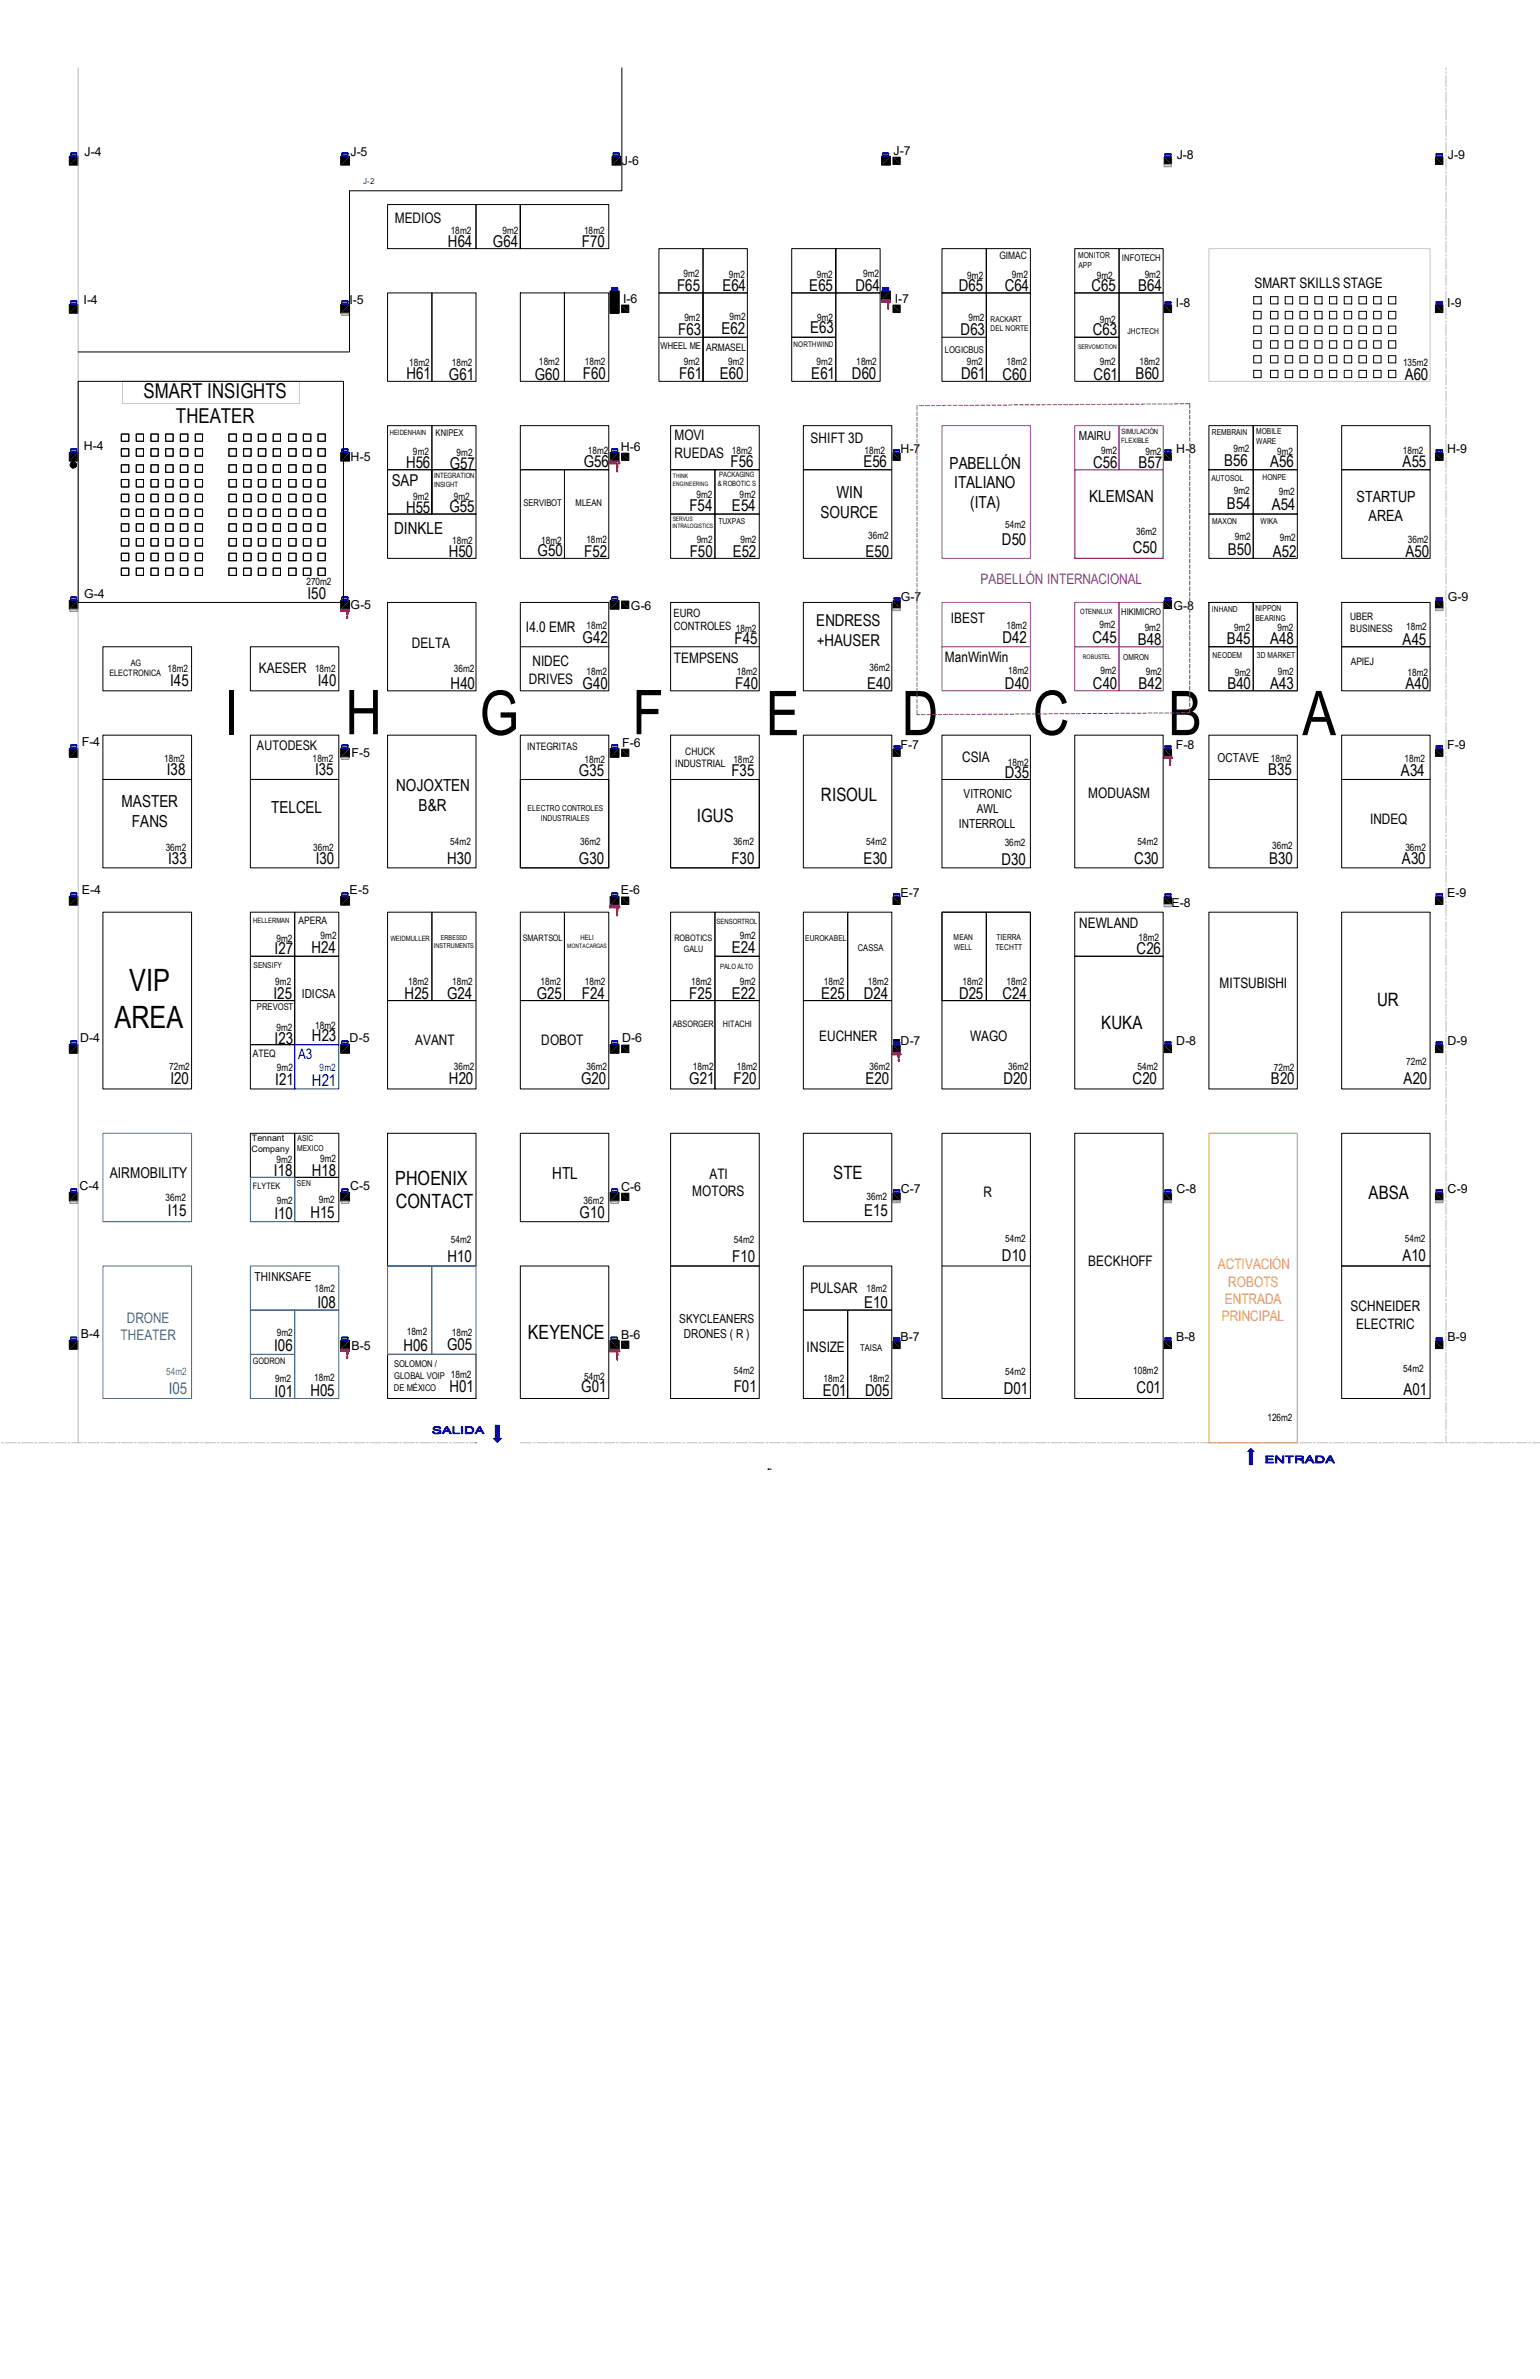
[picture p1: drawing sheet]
<svg xmlns="http://www.w3.org/2000/svg" width="279mm" height="432mm" viewBox="0 0 279 432" stroke-linecap="round" stroke-linejoin="round" font-family="sans-serif">
<defs><g id="words">
<g font-size="11.2">
<text x="40.6" y="133.3">I</text>
<text x="62.7" y="133.3">H</text>
<text x="87" y="133.4">G</text>
<text x="114.7" y="133.3">F</text>
<text x="138.9" y="133.4">E</text>
<text x="163.6" y="133.4">D</text>
<text x="187.4" y="133.4">C</text>
<text x="211.9" y="133.4">B</text>
<text x="236.3" y="133.4">A</text>
</g>
<g font-size="5.6">
<text x="23.5" y="179.9">VIP</text>
<text x="20.8" y="186.6">AREA</text>
</g>
<g font-size="3.7">
<text x="26" y="72.3">SMART INSIGHTS</text>
<text x="31.9" y="76.7">THEATER</text>
</g>
<g font-size="3.6">
<text x="71.7" y="215">PHOENIX</text>
<text x="71.8" y="219.3">CONTACT</text>
<text x="95.8" y="243.1">KEYENCE</text>
</g>
<g font-size="3.3">
<text x="126.4" y="149.1">IGUS</text>
<text x="148.9" y="145.4">RISOUL</text>
<text x="249.8" y="182.5">UR</text>
<text x="199.8" y="186.7">KUKA</text>
<text x="151.2" y="213.9">STE</text>
<text x="248.3" y="217.7">ABSA</text>
</g>
<g font-size="3">
<text x="81.3" y="44.9">H64</text>
<text x="89.4" y="44.9">G64</text>
<text x="105.6" y="44.9">F70</text>
<text x="122.9" y="52.8">F65</text>
<text x="131.1" y="52.8">E64</text>
<text x="146.8" y="52.7">E65</text>
<text x="155.2" y="52.7">D64</text>
<text x="174" y="52.8">D65</text>
<text x="182.3" y="52.9">C64</text>
<text x="198" y="52.8">C65</text>
<text x="206.5" y="52.8">B64</text>
<text x="123.1" y="60.7">F63</text>
<text x="130.9" y="60.6">E62</text>
<text x="147" y="60.5">E63</text>
<text x="174.3" y="60.8">D63</text>
<text x="198.2" y="60.8">C63</text>
<text x="73.8" y="68.9">H61</text>
<text x="81.5" y="68.9">G61</text>
<text x="97" y="68.9">G60</text>
<text x="105.7" y="68.9">F60</text>
<text x="123.2" y="68.9">F61</text>
<text x="130.6" y="68.9">E60</text>
<text x="147.2" y="68.8">E61</text>
<text x="154.6" y="68.8">D60</text>
<text x="174.4" y="68.9">D61</text>
<text x="181.9" y="68.9">C60</text>
<text x="198.4" y="68.9">C61</text>
<text x="206" y="68.9">B60</text>
<text x="254.8" y="69">A60</text>
<text x="71.1" y="88.2">SAP</text>
<text x="73.7" y="84.9">H56</text>
<text x="81.6" y="85">G57</text>
<text x="105.9" y="84.8">G56</text>
<text x="132.5" y="84.8">F56</text>
<text x="156.6" y="84.8">E56</text>
<text x="172.3" y="85">PABELLÓN</text>
<text x="173.1" y="88.6">ITALIANO</text>
<text x="198.3" y="85">C56</text>
<text x="206.5" y="85">B57</text>
<text x="222.1" y="84.5">B56</text>
<text x="230.4" y="84.8">A56</text>
<text x="254.5" y="84.8">A55</text>
<text x="73.7" y="93">H55</text>
<text x="81.5" y="93">G55</text>
<text x="125.1" y="92.8">F54</text>
<text x="132.8" y="92.8">E54</text>
<text x="148.8" y="94">SOURCE</text>
<text x="151.8" y="90.4">WIN</text>
<text x="176" y="92.2">(ITA)</text>
<text x="197.6" y="91.1">KLEMSAN</text>
<text x="222.6" y="92.4">B54</text>
<text x="230.7" y="92.6">A54</text>
<text x="71.5" y="96.9">DINKLE</text>
<text x="81.4" y="101">H50</text>
<text x="97.5" y="101">G50</text>
<text x="106" y="101.1">F52</text>
<text x="125.1" y="101">F50</text>
<text x="132.9" y="101">E52</text>
<text x="157" y="101">E50</text>
<text x="181.8" y="99">D50</text>
<text x="205.5" y="100.3">C50</text>
<text x="222.8" y="100.8">B50</text>
<text x="230.9" y="101">A52</text>
<text x="255" y="101">A50</text>
<text x="55.8" y="108.8">I50</text>
<text x="148.1" y="113.7">ENDRESS</text>
<text x="105.7" y="116.7">G42</text>
<text x="133.3" y="117">F45</text>
<text x="148.2" y="117.2">+HAUSER</text>
<text x="181.9" y="116.7">D42</text>
<text x="198.2" y="116.7">C45</text>
<text x="206.4" y="117">B48</text>
<text x="222.6" y="117">B45</text>
<text x="230.4" y="117">A48</text>
<text x="254.5" y="117.1">A45</text>
<text x="30.9" y="124.5">I45</text>
<text x="57.7" y="124.6">I40</text>
<text x="81.7" y="125.1">H40</text>
<text x="105.7" y="125.1">G40</text>
<text x="133.4" y="125.1">F40</text>
<text x="157.3" y="125">E40</text>
<text x="182.3" y="125.1">D40</text>
<text x="198.3" y="125">C40</text>
<text x="206.5" y="125.1">B42</text>
<text x="222.7" y="125.1">B40</text>
<text x="230.4" y="125">A43</text>
<text x="255" y="125.1">A40</text>
<text x="30.3" y="140.7">I38</text>
<text x="57.2" y="140.7">I35</text>
<text x="71.9" y="143.6">NOJOXTEN</text>
<text x="105" y="140.8">G35</text>
<text x="132.7" y="140.8">F35</text>
<text x="182.3" y="141.2">D35</text>
<text x="230.1" y="140.6">B35</text>
<text x="254.2" y="140.8">A34</text>
<text x="22.1" y="146.4">MASTER</text>
<text x="49.2" y="147.6">TELCEL</text>
<text x="75.9" y="147.2">B&amp;R</text>
<text x="23.9" y="150.1">FANS</text>
<text x="30.5" y="156.9">I33</text>
<text x="57.3" y="156.9">I30</text>
<text x="81.1" y="156.9">H30</text>
<text x="105" y="156.9">G30</text>
<text x="132.7" y="156.9">F30</text>
<text x="156.7" y="156.9">E30</text>
<text x="181.7" y="156.9">D30</text>
<text x="205.8" y="156.9">C30</text>
<text x="230.3" y="156.9">B30</text>
<text x="254.3" y="156.9">A30</text>
<text x="49.8" y="173.2">I27</text>
<text x="56.5" y="173">H24</text>
<text x="132.8" y="173">E24</text>
<text x="206.2" y="173.1">C26</text>
<text x="49.6" y="181.3">I25</text>
<text x="73.4" y="181.3">H25</text>
<text x="81.1" y="181.3">G24</text>
<text x="97.4" y="181.3">G25</text>
<text x="105.6" y="181.3">F24</text>
<text x="125.1" y="181.3">F25</text>
<text x="132.8" y="181.3">E22</text>
<text x="149" y="181.3">E25</text>
<text x="156.7" y="181.3">D24</text>
<text x="174" y="181.3">D25</text>
<text x="181.9" y="181.3">C24</text>
<text x="49.8" y="189.4">I23</text>
<text x="56.6" y="189">H23</text>
<text x="30.9" y="196.7">I20</text>
<text x="50" y="196.9">I21</text>
<text x="81.5" y="196.7">H20</text>
<text x="105.4" y="196.8">G20</text>
<text x="125.1" y="196.8">G21</text>
<text x="133.1" y="196.7">F20</text>
<text x="157" y="196.7">E20</text>
<text x="182" y="196.7">D20</text>
<text x="205.5" y="196.8">C20</text>
<text x="230.6" y="196.7">B20</text>
<text x="254.7" y="196.7">A20</text>
<text x="49.7" y="213.5">I18</text>
<text x="56.6" y="213.4">H18</text>
<text x="100.2" y="214">HTL</text>
<text x="30.4" y="220.7">I15</text>
<text x="49.8" y="221.2">I10</text>
<text x="56.3" y="221.1">H15</text>
<text x="105.2" y="221.1">G10</text>
<text x="156.8" y="220.8">E15</text>
<text x="81.2" y="229.1">H10</text>
<text x="132.8" y="229">F10</text>
<text x="181.8" y="228.8">D10</text>
<text x="254.4" y="228.8">A10</text>
<text x="57.6" y="237.4">I08</text>
<text x="156.8" y="237.4">E10</text>
<text x="49.7" y="245.2">I06</text>
<text x="73.2" y="245.2">H06</text>
<text x="81.1" y="245">G05</text>
<text x="49.8" y="253.5">I01</text>
<text x="56.3" y="253.4">H05</text>
<text x="81.5" y="252.7">H01</text>
<text x="105.5" y="252.7">G01</text>
<text x="133.1" y="252.7">F01</text>
<text x="149.3" y="253.4">E01</text>
<text x="157" y="253.5">D05</text>
<text x="182.1" y="252.9">D01</text>
<text x="206.2" y="252.9">C01</text>
<text x="254.6" y="253.2">A01</text>
</g>
<text font-size="3" fill="#00f" x="56.6" y="197.1">H21</text>
<text font-size="3" fill="#2776bb" x="30.6" y="252.9">I05</text>
<g font-size="2.8">
<text x="246.1" y="91.2">STARTUP</text>
<text x="248.3" y="94.5">AREA</text>
</g>
<text font-size="2.7" x="19.9" y="213.8">AIRMOBILITY</text>
<g font-size="2.6">
<text x="71.6" y="40.6">MEDIOS</text>
<text x="227.6" y="52.3">SMART SKILLS STAGE</text>
<text x="122.4" y="79.9">MOVI</text>
<text x="122.4" y="83.1">RUEDAS</text>
<text x="147.1" y="80.4">SHIFT 3D</text>
<text x="172.5" y="113">IBEST</text>
<text x="74.7" y="117.6">DELTA</text>
<text x="95.4" y="114.7">I4.0 EMR</text>
<text x="46.9" y="122.2">KAESER</text>
<text x="96" y="124.1">DRIVES</text>
<text x="96.6" y="120.9">NIDEC</text>
<text x="122.3" y="120.4">TEMPSENS</text>
<text x="171.4" y="120.2">ManWinWin</text>
<text x="174.5" y="138.3">CSIA</text>
<text x="197.4" y="144.9">MODUASM</text>
<text x="248.6" y="149.5">INDEQ</text>
<text x="195.8" y="168.5">NEWLAND</text>
<text x="221.3" y="179.4">MITSUBISHI</text>
<text x="75.3" y="189.7">AVANT</text>
<text x="98.2" y="189.7">DOBOT</text>
<text x="148.6" y="188.9">EUCHNER</text>
<text x="176" y="188.9">WAGO</text>
<text x="128.7" y="214">ATI</text>
<text x="125.6" y="217.1">MOTORS</text>
<text x="178.4" y="217.2">R</text>
<text x="197.4" y="229.7">BECKHOFF</text>
<text x="147" y="234.7">PULSAR</text>
<text x="245" y="238">SCHNEIDER</text>
<text x="146.3" y="245.3">INSIZE</text>
<text x="246" y="241.2">ELECTRIC</text>
</g>
<text font-size="2.6" fill="#93278f" x="177.9" y="106">PABELLÓN INTERNACIONAL</text>
<text font-size="2.6" fill="#00f" x="54.1" y="192.2">A3</text>
<g font-size="2.6" fill="#f8991e">
<text x="220.9" y="230.4">ACTIVACIÓN</text>
<text x="222.8" y="233.6">ROBOTS</text>
<text x="221.7" y="239.9">PRINCIPAL</text>
<text x="222.2" y="236.7">ENTRADA</text>
</g>
<g font-size="2.6" fill="#2776bb">
<text x="21.9" y="243.2">THEATER</text>
<text x="23" y="240.1">DRONE</text>
</g>
<text font-size="2.4" x="46.6" y="136.1">AUTODESK</text>
<g font-size="2.2">
<text x="15.3" y="28.3">J-4</text>
<text x="63.6" y="28.3">J-5</text>
<text x="112.8" y="29.9">J-6</text>
<text x="162.1" y="28.1">J-7</text>
<text x="213.5" y="28.8">J-8</text>
<text x="262.7" y="28.8">J-9</text>
<text x="15.2" y="55.1">I-4</text>
<text x="63.4" y="55.1">I-5</text>
<text x="113" y="55">I-6</text>
<text x="162.3" y="55">I-7</text>
<text x="213.4" y="55.6">I-8</text>
<text x="262.6" y="55.6">I-9</text>
<text x="15.2" y="81.7">H-4</text>
<text x="63.6" y="83.7">H-5</text>
<text x="112.6" y="81.9">H-6</text>
<text x="163.4" y="82.2">H-7</text>
<text x="195.7" y="79.8">MAIRU</text>
<text x="213.4" y="82.2">H-8</text>
<text x="262.6" y="82.2">H-9</text>
<text x="15.2" y="108.6">G-4</text>
<text x="63.6" y="110.5">G-5</text>
<text x="114.5" y="110.6">G-6</text>
<text x="163.4" y="109.1">G-7</text>
<text x="212.9" y="110.6">G-8</text>
<text x="262.6" y="109.1">G-9</text>
<text x="14.8" y="135.4">F-4</text>
<text x="63.8" y="137.4">F-5</text>
<text x="112.9" y="135.6">F-6</text>
<text x="163.4" y="135.9">F-7</text>
<text x="213.4" y="135.9">F-8</text>
<text x="262.6" y="135.9">F-9</text>
<text x="220.9" y="138.3">OCTAVE</text>
<text x="174.8" y="144.9">VITRONIC</text>
<text x="177.2" y="147.6">AWL</text>
<text x="173.9" y="150.2">INTERROLL</text>
<text x="14.8" y="162.3">E-4</text>
<text x="63.4" y="162.3">E-5</text>
<text x="112.6" y="162.2">E-6</text>
<text x="163.4" y="162.8">E-7</text>
<text x="212.6" y="164.5">E-8</text>
<text x="262.6" y="162.8">E-9</text>
<text x="54.7" y="181.2">IDICSA</text>
<text x="14.5" y="189.2">D-4</text>
<text x="63.4" y="189.2">D-5</text>
<text x="112.9" y="189.2">D-6</text>
<text x="163.4" y="189.7">D-7</text>
<text x="213.4" y="189.7">D-8</text>
<text x="262.6" y="189.7">D-9</text>
<text x="14.4" y="216">C-4</text>
<text x="63.5" y="216">C-5</text>
<text x="112.7" y="216.2">C-6</text>
<text x="163.4" y="216.5">C-7</text>
<text x="213.4" y="216.5">C-8</text>
<text x="262.6" y="216.5">C-9</text>
<text x="46.2" y="232.5">THINKSAFE</text>
<text x="14.7" y="242.9">B-4</text>
<text x="63.8" y="244.9">B-5</text>
<text x="112.7" y="243">B-6</text>
<text x="123.2" y="240.2">SKYCLEANERS</text>
<text x="124" y="242.9">DRONES ( R )</text>
<text x="163.4" y="243.4">B-7</text>
<text x="213.4" y="243.4">B-8</text>
<text x="262.6" y="243.4">B-9</text>
</g>
<g font-size="2.1">
<text x="122.2" y="111.9">EURO</text>
<text x="122.3" y="114.4">CONTROLES</text>
</g>
<g font-size="1.9">
<text x="181.3" y="47.1">GIMAC</text>
<text x="128.1" y="63.7">ARMASEL</text>
<text x="244.9" y="112.5">UBER</text>
<text x="245" y="114.7">BUSINESS</text>
<text x="245.1" y="120.7">APIEJ</text>
<text x="95.6" y="136.2">INTEGRITAS</text>
<text x="124.3" y="136.9">CHUCK</text>
<text x="122.5" y="139.2">INDUSTRIAL</text>
<text x="54.2" y="167.8">APERA</text>
<text x="45.9" y="191.9">ATEQ</text>
</g>
<g font-size="1.8">
<text x="81.8" y="42.5">18m2</text>
<text x="91.1" y="42.5">9m2</text>
<text x="106" y="42.5">18m2</text>
<text x="124" y="50.3">9m2</text>
<text x="132.2" y="50.4">9m2</text>
<text x="148.2" y="50.5">9m2</text>
<text x="156.6" y="50.3">9m2</text>
<text x="175.5" y="50.6">9m2</text>
<text x="183.6" y="50.4">9m2</text>
<text x="199" y="50.6">9m2</text>
<text x="207.7" y="50.4">9m2</text>
<text x="124.2" y="58.3">9m2</text>
<text x="132.4" y="58">9m2</text>
<text x="148.3" y="58.2">9m2</text>
<text x="175.7" y="58.3">9m2</text>
<text x="199.6" y="58.6">9m2</text>
<text x="74.2" y="66.4">18m2</text>
<text x="82" y="66.5">18m2</text>
<text x="97.8" y="66.3">18m2</text>
<text x="106.1" y="66.3">18m2</text>
<text x="124.1" y="66.3">9m2</text>
<text x="132.1" y="66.3">9m2</text>
<text x="148.2" y="66.3">9m2</text>
<text x="155.4" y="66.3">18m2</text>
<text x="175.4" y="66.3">9m2</text>
<text x="182.6" y="66.3">18m2</text>
<text x="199.5" y="66.3">9m2</text>
<text x="206.7" y="66.3">18m2</text>
<text x="254.5" y="66.5">135m2</text>
<text x="74.9" y="82.5">9m2</text>
<text x="82.8" y="82.7">9m2</text>
<text x="106.6" y="82.5">18m2</text>
<text x="132.8" y="82.5">18m2</text>
<text x="156.8" y="82.5">18m2</text>
<text x="199.8" y="82.5">9m2</text>
<text x="207.8" y="82.5">9m2</text>
<text x="223.8" y="82.1">9m2</text>
<text x="231.7" y="82.5">9m2</text>
<text x="254.5" y="82.5">18m2</text>
<text x="223.9" y="89.7">9m2</text>
<text x="232" y="89.9">9m2</text>
<text x="75" y="90.7">9m2</text>
<text x="82.3" y="90.7">9m2</text>
<text x="126.4" y="90.3">9m2</text>
<text x="134.2" y="90.4">9m2</text>
<text x="182.4" y="95.8">54m2</text>
<text x="82" y="98.7">18m2</text>
<text x="98.2" y="98.7">18m2</text>
<text x="106.4" y="98.6">18m2</text>
<text x="126.4" y="98.6">9m2</text>
<text x="134.3" y="98.5">9m2</text>
<text x="157.5" y="97.8">36m2</text>
<text x="206.1" y="97.1">36m2</text>
<text x="224" y="98">9m2</text>
<text x="232.2" y="98.3">9m2</text>
<text x="255.4" y="98.5">36m2</text>
<text x="55.6" y="106.2">270m2</text>
<text x="199.5" y="114">9m2</text>
<text x="106.4" y="114.1">18m2</text>
<text x="133.5" y="114.6">18m2</text>
<text x="182.6" y="114.2">18m2</text>
<text x="207.7" y="114.5">9m2</text>
<text x="223.9" y="114.6">9m2</text>
<text x="231.8" y="114.6">9m2</text>
<text x="255.1" y="114.3">18m2</text>
<text x="30.4" y="122">18m2</text>
<text x="57.2" y="122">18m2</text>
<text x="82.3" y="121.9">36m2</text>
<text x="106.4" y="122.5">18m2</text>
<text x="133.7" y="122.6">18m2</text>
<text x="157.8" y="121.8">36m2</text>
<text x="182.9" y="122.4">18m2</text>
<text x="199.6" y="122.3">9m2</text>
<text x="207.9" y="122.6">9m2</text>
<text x="224" y="122.6">9m2</text>
<text x="231.8" y="122.5">9m2</text>
<text x="255.4" y="122.7">18m2</text>
<text x="29.8" y="138.3">18m2</text>
<text x="56.7" y="138.3">18m2</text>
<text x="106" y="138.4">18m2</text>
<text x="133.1" y="138.5">18m2</text>
<text x="182.9" y="139">18m2</text>
<text x="230.6" y="138.2">18m2</text>
<text x="254.8" y="138.3">18m2</text>
<text x="30.1" y="154.4">36m2</text>
<text x="56.8" y="154.5">36m2</text>
<text x="81.7" y="153.5">54m2</text>
<text x="105.3" y="153.4">36m2</text>
<text x="133.1" y="153.5">36m2</text>
<text x="157.1" y="153.5">54m2</text>
<text x="182.3" y="153.5">36m2</text>
<text x="206.4" y="153.5">54m2</text>
<text x="230.8" y="154.1">36m2</text>
<text x="255" y="154.4">36m2</text>
<text x="50.2" y="170.9">9m2</text>
<text x="58.2" y="170.5">9m2</text>
<text x="134.2" y="170.4">9m2</text>
<text x="206.5" y="170.7">18m2</text>
<text x="50" y="178.7">9m2</text>
<text x="74" y="178.7">18m2</text>
<text x="82" y="178.7">18m2</text>
<text x="98.1" y="178.7">18m2</text>
<text x="106.1" y="178.7">18m2</text>
<text x="125.4" y="178.7">18m2</text>
<text x="134.2" y="178.7">9m2</text>
<text x="149.5" y="178.7">18m2</text>
<text x="157.5" y="178.7">18m2</text>
<text x="174.6" y="178.7">18m2</text>
<text x="182.6" y="178.7">18m2</text>
<text x="50.2" y="187.1">9m2</text>
<text x="57.2" y="186.8">18m2</text>
<text x="30.7" y="194.1">72m2</text>
<text x="50.2" y="194.4">9m2</text>
<text x="82.3" y="194.1">36m2</text>
<text x="106.4" y="194.1">36m2</text>
<text x="125.7" y="194.1">18m2</text>
<text x="133.7" y="194.1">18m2</text>
<text x="157.8" y="194.1">36m2</text>
<text x="182.9" y="194.1">36m2</text>
<text x="206.4" y="194.1">54m2</text>
<text x="231.1" y="194.3">72m2</text>
<text x="255.1" y="193.3">72m2</text>
<text x="50.2" y="211.1">9m2</text>
<text x="58.1" y="210.8">9m2</text>
<text x="30" y="218">36m2</text>
<text x="50.2" y="218.6">9m2</text>
<text x="57.8" y="218.4">9m2</text>
<text x="105.9" y="218.6">36m2</text>
<text x="157.2" y="217.9">36m2</text>
<text x="81.8" y="225.7">54m2</text>
<text x="133.1" y="225.6">54m2</text>
<text x="182.4" y="225.4">54m2</text>
<text x="254.9" y="225.4">54m2</text>
<text x="57.1" y="234.6">18m2</text>
<text x="157.2" y="234.5">18m2</text>
<text x="50.2" y="242.5">9m2</text>
<text x="73.8" y="242.4">18m2</text>
<text x="82" y="242.4">18m2</text>
<text x="49.9" y="250.8">9m2</text>
<text x="57" y="250.7">18m2</text>
<text x="106" y="250.4">54m2</text>
<text x="133.1" y="249.4">54m2</text>
<text x="149.4" y="250.8">18m2</text>
<text x="157.6" y="250.8">18m2</text>
<text x="182.4" y="249.5">54m2</text>
<text x="205.6" y="249.4">108m2</text>
<text x="254.6" y="249">54m2</text>
<text x="230" y="257.9">126m2</text>
</g>
<text font-size="1.8" fill="#00f" x="58" y="194.5">9m2</text>
<text font-size="1.8" fill="#2776bb" x="30.1" y="249.5">54m2</text>
<g font-size="1.7">
<text x="203.5" y="47.3">INFOTECH</text>
<text x="119.8" y="63.4">WHEEL ME</text>
<text x="171.4" y="64.1">LOGICBUS</text>
<text x="79" y="79.1">KNIPEX</text>
<text x="95" y="91.8">SERVIBOT</text>
<text x="104.4" y="91.8">MLEAN</text>
<text x="203.4" y="111.6">HIKIMICRO</text>
<text x="155.6" y="172.7">CASSA</text>
<text x="46.6" y="183.4">PREVOST</text>
<text x="156" y="245.1">TAISA</text>
<text x="71.5" y="248.2">SOLOMON /</text>
<text x="71.5" y="250.2">GLOBAL VOIP 18m2</text>
<text x="71.5" y="252.5">DE MÉXICO</text>
</g>
<g font-size="1.6">
<text x="19.9" y="122.8">ELECTRONICA</text>
<text x="23.7" y="120.8">AG</text>
<text x="94.8" y="170.9">SMARTSOL</text>
<text x="122.3" y="170.9">ROBOTICS</text>
<text x="124" y="172.8">GALU</text>
<text x="122" y="186.4">ABSORGER</text>
<text x="131.1" y="186.4">HITACHI</text>
<text x="45.6" y="209">Company</text>
<text x="45.7" y="207.1">Tennant</text>
<text x="45.9" y="215.8">FLYTEK</text>
<text x="45.8" y="247.6">GODRON</text>
</g>
<text font-size="1.5" fill="#00f" x="65.9" y="33.4">J-2</text>
<g font-size="1.5">
<text x="195.6" y="46.8">MONITOR</text>
<text x="195.7" y="48.6">APP</text>
<text x="204.6" y="60.6">JHCTECH</text>
<text x="219.9" y="79">REMBRAIN</text>
<text x="227.9" y="78.8">MOBILE</text>
<text x="227.9" y="80.6">WARE</text>
<text x="219.8" y="87.3">AUTOSOL</text>
<text x="229.1" y="87.1">HONPE</text>
<text x="130.3" y="95.2">TUXPAS</text>
<text x="219.9" y="95.1">MAXON</text>
<text x="228.7" y="95.1">WIKA</text>
<text x="219.8" y="111.1">INHAND</text>
<text x="227.8" y="110.9">NIPPON</text>
<text x="227.8" y="112.7">BEARING</text>
<text x="203.8" y="119.8">OMRON</text>
<text x="220" y="119.4">NEODEM</text>
<text x="228" y="119.5">3D MARKET</text>
<text x="95.7" y="147.3">ELECTRO CONTROLES</text>
<text x="98.1" y="149.1">INDUSTRIALES</text>
<text x="146.1" y="170.8">EUROKABEL</text>
<text x="173" y="170.7">MEAN</text>
<text x="173.1" y="172.5">WELL</text>
<text x="180.6" y="172.5">TECHTT</text>
<text x="180.8" y="170.7">TIERRA</text>
<text x="46" y="175.7">SENSIFY</text>
<text x="53.9" y="208.9">MEXICO</text>
<text x="54" y="207.1">ASIC</text>
<text x="53.9" y="215.3">SEN</text>
</g>
<g font-size="1.4">
<text x="179.7" y="58.4">RACKART</text>
<text x="144" y="62.9">NORTHWIND</text>
<text x="179.7" y="60.1">DEL NORTE</text>
</g>
<g font-size="1.3">
<text x="70.7" y="79">HEIDENHAIN</text>
<text x="203.4" y="80.4">FLEXIBLE</text>
<text x="203.5" y="78.8">SIMULACIÓN</text>
<text x="78.7" y="86.7">INTEGRATION</text>
<text x="78.7" y="88.4">INSIGHT</text>
<text x="130.2" y="88.2">&amp; ROBOTIC S</text>
<text x="130.5" y="86.6">PACKAGING</text>
<text x="196" y="111.5">OTENNLUX</text>
<text x="45.9" y="167.5">HELLERMAN</text>
<text x="130" y="167.6">SENSORTROL</text>
<text x="70.8" y="170.8">WEIDMULLER</text>
<text x="105.3" y="170.6">HELI</text>
<text x="130.6" y="175.9">PALO ALTO</text>
</g>
<g font-size="1.2">
<text x="78.7" y="172">INSTRUMENTS</text>
<text x="80" y="170.6">ERBESSD</text>
</g>
<g font-size="1.1">
<text x="195.6" y="63.4">SERVOMOTION</text>
<text x="122" y="88.1">ENGINEERING</text>
<text x="122.1" y="86.8">THINK</text>
<text x="122" y="95.9">INTRALOGISTICS</text>
<text x="122" y="94.6">SERVUS</text>
<text x="196.5" y="119.6">ROBUSTEL</text>
<text x="102.9" y="172.1">MONTACARGAS</text>
</g>
</g></defs>
<g fill="none" stroke="#000" stroke-width=".18">
<path d="M12.6 28.4h1.6v1.6h-1.6zM61.8 28.4h1.6v1.6h-1.6zM111 28.4h1.6v1.6h-1.6zM159.9 28.4h1.6v1.6h-1.6zM160.3 28.1h.7v.2h-.7zM162 28.5h1.3v1.3h-1.3zM260.4 28.5h1.4v1.3h-1.4zM12.6 55.2h1.6v1.7h-1.6zM61.8 55.2h1.6v1.7h-1.6zM110.7 52.8h1.6v4.1h-1.6zM112.8 55.4h1.3v1.3h-1.3zM159.9 52.8h1.6v1.6h-1.6z"/>
<path d="M162 55.4h1.3v1.3h-1.3zM211.2 55.4h1.4v1.3h-1.4zM260.4 55.4h1.4v1.3h-1.4zM12.6 82.1h1.6v1.6h-1.6zM13 84.8l.7-.7-.7 .7M13.3 83.9l-.5 .5M13.4 83.9l-.6 .6M13.5 83.9l-.7 .8 .8-.8M13.8 84.2l-.6 .7M13.8 84.6l-.3 .3M13.8 84.3l-.6 .6M61.8 82.1h1.6v1.6h-1.6z"/>
<path d="M110.7 82.1h1.6v1.6h-1.6zM112.8 82.3h1.3v1.3h-1.3zM162 82.3h1.3v1.3h-1.3zM260.4 82.3h1.4v1.3h-1.4zM12.6 109h1.6v1.6h-1.6zM61.8 109h1.6v1.6h-1.6zM110.7 109h1.6v1.6h-1.6zM112.8 109.1h1.3v1.3h-1.3zM162 109.1h1.3v1.3h-1.3zM211.2 109.1h1.4v1.3h-1.4zM260.4 109.1h1.4v1.3h-1.4zM12.6 135.8h1.6v1.7h-1.6z"/>
<path d="M61.8 135.8h1.6v1.7h-1.6zM110.7 135.8h1.6v1.7h-1.6zM112.8 136h1.3v1.3h-1.3zM162 136h1.3v1.3h-1.3zM211.2 136h1.4v1.3h-1.4zM260.4 136h1.4v1.3h-1.4zM12.6 162.7h1.6v1.6h-1.6zM61.8 162.7h1.6v1.6h-1.6zM110.7 162.7h1.6v1.6h-1.6zM112.8 162.8h1.3v1.4h-1.3zM162 162.8h1.3v1.4h-1.3zM211.2 162.8h1.4v1.4h-1.4z"/>
<path d="M260.4 162.8h1.4v1.4h-1.4zM12.6 189.6h1.6v1.6h-1.6zM45.4 181.6h8.1v8h-8.1zM61.8 189.6h1.6v1.6h-1.6zM110.7 189.6h1.6v1.6h-1.6zM112.8 189.7h1.3v1.4h-1.3zM112.8 191.1h.1M114.1 191.1h.1M114.1 189.7h.1M162 189.7h1.3v1.4h-1.3zM162.1 188.7h1.1v.5h-1.1zM162.2 188.7h1v.4h-1z"/>
<path d="M162.2 189.1v-.4h1v.4M162.3 188.7v.4M162.3 188.8v.3M162.4 188.7v.4M162.4 188.8v.3M162.5 188.7v.4M162.5 188.8v.3M162.6 188.7v.4M162.6 188.8v.3M162.6 189.6h.1M162.7 188.8v.3M162.7 188.7v.4"/>
<path d="M162.8 188.8v.3M162.8 188.7v.4M162.9 188.7v.4M162.9 188.8v.3M163 188.7v.4M163 188.8v.3M163.1 188.7v.4M163.1 188.8v.3M211.2 189.7h1.4v1.4h-1.4zM260.4 189.7h1.4v1.4h-1.4zM12.6 216.4h1.6v1.6h-1.6zM61.8 216.4h1.6v1.6h-1.6z"/>
<path d="M110.7 216.4h1.6v1.6h-1.6zM112.8 216.6h1.3v1.3h-1.3zM162 216.6h1.3v1.3h-1.3zM162.7 218.1h.1M211.2 216.6h1.4v1.3h-1.4zM260.4 216.6h1.4v1.3h-1.4zM12.6 243.3h1.6v1.6h-1.6zM61.8 243.3h1.6v1.6h-1.6zM110.7 243.3h1.6v1.6h-1.6zM112.8 243.4h1.3v1.3h-1.3zM162 243.4h1.3v1.4h-1.3zM211.2 243.4h1.4v1.4h-1.4z"/>
<path d="M211.4 242.9h1M260.4 243.4h1.4v1.4h-1.4zM139.4 266.7h.5"/>
<circle cx="13.3" cy="84.4" r=".55"/>
<circle cx="13.3" cy="84.4" r=".5"/>
<circle cx="162.7" cy="189.4" r=".16"/>
</g>
<g fill="#000">
<path d="M12.6 28.4h1.6l-1.6 1.6zM12.6 30l1.6-1.6v1.6zM61.8 28.4h1.6l-1.6 1.6zM61.8 30l1.6-1.6v1.6zM111 28.4h1.6l-1.6 1.6zM111 30l1.6-1.6v1.6zM159.9 28.4h1.6l-1.6 1.6zM159.9 30l1.6-1.6v1.6zM162 28.5l1.3 1.3h-1.3zM162 28.5h1.3v1.3zM211.2 28.5l1.4 1.3h-1.4zM211.2 28.5h1.4v1.3z"/>
<path d="M260.4 28.5l1.4 1.3h-1.4zM260.4 28.5h1.4v1.3zM12.6 55.2h1.6l-1.6 1.7zM12.6 56.9l1.6-1.7v1.7zM61.8 55.2h1.6l-1.6 1.7zM61.8 56.9l1.6-1.7v1.7zM110.7 52.8h1.6l-1.6 4.1zM112.3 52.8v4.1h-1.6zM112.8 55.4l1.3 1.3h-1.3zM112.8 55.4h1.3v1.3zM159.9 52.8h1.6l-1.6 1.6zM159.9 54.4l1.6-1.6v1.6z"/>
<path d="M162 55.4l1.3 1.3h-1.3zM162 55.4h1.3v1.3zM211.2 55.4l1.4 1.3h-1.4zM211.2 55.4h1.4v1.3zM260.4 55.4l1.4 1.3h-1.4zM260.4 55.4h1.4v1.3zM12.6 82.1h1.6l-1.6 1.6zM12.6 83.7l1.6-1.6v1.6zM61.8 82.1h1.6l-1.6 1.6zM61.8 83.7l1.6-1.6v1.6zM110.7 82.1h1.6l-1.6 1.6zM110.7 83.7l1.6-1.6v1.6z"/>
<path d="M112.8 82.3l1.3 1.3h-1.3zM112.8 82.3h1.3v1.3zM162 82.3l1.3 1.3h-1.3zM162 82.3h1.3v1.3zM211.2 82.3l1.4 1.3h-1.4zM211.2 82.3h1.4v1.3zM260.4 82.3l1.4 1.3h-1.4zM260.4 82.3h1.4v1.3zM12.6 109h1.6l-1.6 1.6zM12.6 110.6l1.6-1.6v1.6zM61.8 109h1.6l-1.6 1.6zM61.8 110.6l1.6-1.6v1.6z"/>
<path d="M110.7 109h1.6l-1.6 1.6zM110.7 110.6l1.6-1.6v1.6zM112.8 109.1l1.3 1.3h-1.3zM112.8 109.1h1.3v1.3zM162 109.1l1.3 1.3h-1.3zM162 109.1h1.3v1.3zM211.2 109.1l1.4 1.3h-1.4zM211.2 109.1h1.4v1.3zM260.4 109.1l1.4 1.3h-1.4zM260.4 109.1h1.4v1.3zM12.6 135.8h1.6l-1.6 1.7zM14.2 135.8v1.7h-1.6z"/>
<path d="M61.8 135.8h1.6l-1.6 1.7zM63.4 135.8v1.7h-1.6zM110.7 135.8h1.6l-1.6 1.7zM110.7 137.5l1.6-1.7v1.7zM112.8 136l1.3 1.3h-1.3zM112.8 136h1.3v1.3zM162 136l1.3 1.3h-1.3zM162 136h1.3v1.3zM211.2 136l1.4 1.3h-1.4zM211.2 136h1.4v1.3zM260.4 136l1.4 1.3h-1.4zM260.4 136h1.4v1.3z"/>
<path d="M12.6 162.7h1.6l-1.6 1.6zM14.2 162.7v1.6h-1.6zM61.8 162.7h1.6l-1.6 1.6zM63.4 162.7v1.6h-1.6zM110.7 162.7h1.6l-1.6 1.6zM110.7 164.3l1.6-1.6v1.6zM112.8 162.8l1.3 1.4h-1.3zM112.8 162.8h1.3v1.4zM162 162.8l1.3 1.4h-1.3zM162 162.8h1.3v1.4zM211.2 162.8l1.4 1.4h-1.4zM211.2 162.8h1.4v1.4z"/>
<path d="M260.4 162.8l1.4 1.4h-1.4zM260.4 162.8h1.4v1.4zM12.6 189.6h1.6l-1.6 1.6zM14.2 189.6v1.6h-1.6zM61.8 189.6h1.6l-1.6 1.6zM61.8 191.2l1.6-1.6v1.6zM110.7 189.6h1.6l-1.6 1.6zM112.3 189.6v1.6h-1.6zM112.8 189.7l1.3 1.4h-1.3zM112.8 189.7h1.3v1.4zM162 189.7l1.3 1.4h-1.3zM162 189.7h1.3v1.4z"/>
<path d="M162.1 188.7h1.1zM162.1 188.7l.1 .4zM162.1 189.1l1.1 .1zM162.5 189.3l.3 .1zM162.5 189.4h.4zM162.5 189.4l.4 .1zM162.5 189.5h.4zM162.5 189.5h.1zM162.5 189.5l.1 .1zM162.5 189.6h.1zM162.5 189.3h.3zM162.5 189.6h.3z"/>
<path d="M162.6 189.3h.2zM162.6 189.6h.2zM162.6 189.6h.1zM162.6 189.2l.1 .1zM162.6 189.3h.1zM162.6 189.6l.1 .1zM162.6 189.5h.2zM162.6 189.5h.3zM162.7 189.5h.1zM162.7 189.5l.1 .1zM162.7 189.6h.1zM163.2 188.7v.4z"/>
<path d="M211.2 189.7l1.4 1.4h-1.4zM211.2 189.7h1.4v1.4zM260.4 189.7l1.4 1.4h-1.4zM260.4 189.7h1.4v1.4zM12.6 216.4h1.6l-1.6 1.6zM14.2 216.4v1.6h-1.6zM61.8 216.4h1.6l-1.6 1.6zM61.8 218l1.6-1.6v1.6zM110.7 216.4h1.6l-1.6 1.6zM110.7 218l1.6-1.6v1.6zM112.8 216.6l1.3 1.3h-1.3zM112.8 216.6h1.3v1.3z"/>
<path d="M162 216.6l1.3 1.3h-1.3zM162 216.6h1.3v1.3zM211.2 216.6l1.4 1.3h-1.4zM211.2 216.6h1.4v1.3zM260.4 216.6l1.4 1.3h-1.4zM260.4 216.6h1.4v1.3zM12.6 243.3h1.6l-1.6 1.6zM12.6 244.9l1.6-1.6v1.6zM61.8 243.3h1.6l-1.6 1.6zM61.8 244.9l1.6-1.6v1.6zM110.7 243.3l1.6 1.6h-1.6zM110.7 243.3h1.6v1.6z"/>
<path d="M112.8 243.4l1.3 1.3h-1.3zM112.8 243.4h1.3v1.3zM162 243.4l1.3 1.4h-1.3zM162 243.4h1.3v1.4zM211.2 243.4l1.4 1.4h-1.4zM211.2 243.4h1.4v1.4zM260.4 243.4l1.4 1.4h-1.4zM260.4 243.4h1.4v1.4z"/>
</g>
<path d="M211.2 28.5h1.4v1.3h-1.4zM211.2 82.3h1.4v1.3h-1.4z" fill="none" stroke="#723900" stroke-width=".18"/>
<g fill="none" stroke="#00f" stroke-width=".18">
<path d="M12.8 27.9h.1M12.8 27.9h1.1v.5h-1.1zM12.8 27.8h1.1zM12.8 27.8h1.1M12.8 27.9v.5h1.1v-.5M13 28.1h.8v.2h-.8zM13.9 27.9h.1M62 27.9h.1M62 27.9v.5h1.1v-.5M62 27.9h1.1v.5h-1.1zM62 27.8h1.1zM62 27.8h1.1"/>
<path d="M62.2 28.1h.7v.2h-.7zM63.1 27.9h.1M111.2 27.9h.1M111.3 27.9h1.1v.5h-1.1zM111.3 27.8h1.1zM111.3 27.8h1.1M111.3 27.9v.5h1.1v-.5M111.4 28.1h.8v.2h-.8zM112.4 27.9h.1M160.1 27.9v.5h1.1v-.5M160.1 27.9h.1M160.1 27.9h1.1v.5h-1.1z"/>
<path d="M160.1 27.8h1.1zM160.1 27.8h1.1M161.2 27.9h.1M211.3 28h.1M211.4 28h1v.5h-1zM211.4 27.9h1zM211.4 28v.5h1v-.5M211.4 27.9h1M211.5 28.3h.8v.1h-.8zM212.5 28h.1M260.5 28h.1M260.6 28v.5h1.1v-.5"/>
<path d="M260.6 28h1.1v.5h-1.1zM260.6 27.9h1.1zM260.6 27.9h1.1M260.7 28.3h.8v.1h-.8zM261.7 28h.1M12.8 54.7h1.2M12.8 54.7h1.1v.5h-1.1zM12.8 54.6l1.1 .1zM12.8 54.7v.5h1.1v-.5M13 55h.8v.2h-.8zM62 54.7h1.2M62 54.7v.5h1.1v-.5"/>
<path d="M62 54.7h1.1v.5h-1.1zM62 54.6l1.1 .1zM62.2 55h.7v.2h-.7zM110.9 52.3l.1 .5h1.1v-.5M111 52.3h1.1v.5h-1.1zM111 52.2l1.1 .1zM111 52.3h1.1M111.1 52.6h.8v.2h-.8zM112.1 52.3h.1M160.1 52.3h1.1v.5h-1.1zM160.1 52.2l1.1 .1zM160.1 52.3h1.1"/>
<path d="M160.1 52.3v.5h1.1v-.5M160.3 52.6h.7v.2h-.7zM161.2 52.3h.1M211.3 54.9l.1 .5h1v-.5M211.4 54.9h1v.5h-1zM211.4 54.8h1zM211.4 54.8h1M211.5 55.1h.8v.2h-.8zM212.5 54.9h.1M260.5 54.9l.1 .5h1.1v-.5M260.6 54.9h1.1v.5h-1.1zM260.6 54.8h1.1z"/>
<path d="M260.6 54.8h1.1M260.7 55.1h.8v.2h-.8zM12.8 81.6v.5h1.1l.1-.5M12.8 81.6h1.1v.5h-1.1zM12.8 81.5h1.1zM12.8 81.5h1.1M13 81.9h.8v.1h-.8zM62 81.6v.5h1.1l.1-.5M62 81.6h1.1v.5h-1.1zM62 81.5h1.1zM62 81.5h1.1M62.2 81.9h.7v.1h-.7z"/>
<path d="M110.9 81.6l.1 .5h1.1v-.5M111 81.6h1.1v.5h-1.1zM111 81.5h1.1zM111 81.5h1.1M111.1 81.9h.8v.1h-.8zM112.1 81.6h.1M162.1 81.7h1.1M162.1 81.7h1.1v.6h-1.1zM162.1 81.6l1.1 .1zM162.1 81.7v.6h1.1v-.6M162.2 82h.8v.2h-.8zM211.3 81.7h1.1"/>
<path d="M211.4 81.7h1v.6h-1zM211.4 81.6l1 .1zM211.4 81.7v.6h1v-.6M211.5 82h.8v.2h-.8zM212.5 81.7h.1M260.5 81.7h1.2M260.6 81.7v.6h1.1v-.6M260.6 81.7h1.1v.6h-1.1zM260.6 81.6l1.1 .1zM260.7 82h.8v.2h-.8zM12.8 108.5v.5h1.1l.1-.5M12.8 108.5h1.1v.5h-1.1z"/>
<path d="M12.8 108.4h1.1zM12.8 108.4h1.1M13 108.7h.8v.2h-.8zM62 108.5v.5h1.1l.1-.5M62 108.5h1.1v.5h-1.1zM62 108.4h1.1zM62 108.4h1.1M62.2 108.7h.7v.2h-.7zM110.9 108.5l.1 .5h1.1v-.5M111 108.5h1.1v.5h-1.1zM111 108.4h1.1zM111 108.4h1.1"/>
<path d="M111.1 108.7h.8v.2h-.8zM112.1 108.5h.1M162.2 108.6v.5h1.1v-.5M162.2 108.6h1.1v.5h-1.1zM162.2 108.5h1.1zM162.2 108.5h1.1M162.3 108.8h.9v.3h-.9zM163.3 108.6h.1M211.3 108.6l.1 .5h1v-.5M211.4 108.6h1v.5h-1zM211.4 108.5h1zM211.4 108.5h1"/>
<path d="M211.5 108.8h.8v.3h-.8zM212.5 108.6h.1M260.5 108.6l.1 .5h1.1v-.5M260.6 108.6h1.1v.5h-1.1zM260.6 108.5h1.1zM260.6 108.5h1.1M260.7 108.8h.8v.3h-.8zM12.8 135.3h1.2M12.8 135.3h1.1v.5h-1.1zM12.8 135.2l1.1 .1zM12.8 135.3v.5h1.1v-.5M13 135.6h.8v.2h-.8z"/>
<path d="M62 135.3h1.2M62 135.3v.5h1.1v-.5M62 135.3h1.1v.5h-1.1zM62 135.2l1.1 .1zM62.2 135.6h.7v.2h-.7zM110.9 135.3h1.2M111 135.3h1.1v.5h-1.1zM111 135.2l1.1 .1zM111 135.3v.5h1.1v-.5M111.1 135.6h.8v.2h-.8zM112.1 135.3h.1M162.2 135.4h1.1"/>
<path d="M162.2 135.5h1.1v.5h-1.1zM162.2 135.3l1.1 .1zM162.2 135.5v.5h1.1v-.5M162.3 135.7h.9v.2h-.9zM163.3 135.4h.1M211.3 135.4h1.1M211.4 135.5h1v.5h-1zM211.4 135.3l1 .1zM211.4 135.5v.5h1v-.5M211.5 135.7h.8v.2h-.8zM212.5 135.4h.1M260.5 135.4h1.2"/>
<path d="M260.6 135.5v.5h1.1v-.5M260.6 135.5h1.1v.5h-1.1zM260.6 135.3l1.1 .1zM260.7 135.7h.8v.2h-.8zM12.8 162.2v.5h1.1l.1-.5M12.8 162.2h1.1v.5h-1.1zM12.8 162.1h1.1zM12.8 162.1h1.1M13 162.4h.8v.2h-.8zM62 162.2v.5h1.1l.1-.5M62 162.2h1.1v.5h-1.1zM62 162.1h1.1z"/>
<path d="M62 162.1h1.1M62.2 162.4h.7v.2h-.7zM110.9 162.2l.1 .5h1.1v-.5M111 162.2h1.1v.5h-1.1zM111 162.1h1.1zM111 162.1h1.1M111.1 162.4h.8v.2h-.8zM112.1 162.2h.1M162.1 162.3h.1M162.1 162.3v.5h1.1v-.5M162.1 162.3h1.1v.5h-1.1zM162.1 162.2l1.1 .1z"/>
<path d="M162.1 162.3h1.1M162.3 162.6h.8v.2h-.8zM163.2 162.3h.1M211.3 162.3h.1M211.4 162.3h1v.5h-1zM211.4 162.2l1 .1zM211.4 162.3v.5h1v-.5M211.4 162.3h1M211.5 162.6h.8v.2h-.8zM212.5 162.3h.1M260.5 162.3h.1M260.6 162.3v.5h1.1v-.5"/>
<path d="M260.6 162.3h1.1v.5h-1.1zM260.6 162.2l1.1 .1zM260.6 162.3h1.1M260.7 162.6h.8v.2h-.8zM261.7 162.3h.1M12.8 189h1.2M12.8 189.1h1.1v.5h-1.1zM12.8 188.9l1.1 .1zM12.8 189.1v.5h1.1v-.5M13 189.3h.8v.2h-.8zM62 189h1.2M62 189.1v.5h1.1v-.5"/>
<path d="M62 189.1h1.1v.5h-1.1zM62 188.9l1.1 .1zM62.2 189.3h.7v.2h-.7zM110.9 189h1.2M111 189.1h1.1v.5h-1.1zM111 188.9l1.1 .1zM111 189.1v.5h1.1v-.5M111.1 189.3h.8v.2h-.8zM112.1 189h.1M211.3 189.2l.1 .5h1v-.5M211.4 189.2h1v.5h-1zM211.4 189.1h1z"/>
<path d="M211.4 189.1h1M211.5 189.4h.8v.3h-.8zM212.5 189.2h.1M260.5 189.2l.1 .5h1.1v-.5M260.6 189.2h1.1v.5h-1.1zM260.6 189.1h1.1zM260.6 189.1h1.1M260.7 189.4h.8v.3h-.8zM12.8 215.9h.1M12.8 215.9h1.1v.5h-1.1zM12.8 215.8l1.1 .1zM12.8 215.9h1.1"/>
<path d="M12.8 215.9v.5h1.1v-.5M13 216.2h.8v.2h-.8zM13.9 215.9h.1M62 215.9h.1M62 215.9v.5h1.1v-.5M62 215.9h1.1v.5h-1.1zM62 215.8l1.1 .1zM62 215.9h1.1M62.2 216.2h.7v.2h-.7zM63.1 215.9h.1M110.9 215.9h.1M111 215.9h1.1v.5h-1.1z"/>
<path d="M111 215.8l1.1 .1zM111 215.9h1.1M111 215.9v.5h1.1v-.5M111.1 216.2h.8v.2h-.8zM112.1 215.9h.1M162.1 216h.1M162.1 216.1v.5h1.1v-.5M162.1 216.1h1.1v.5h-1.1zM162.1 215.9l1.1 .1zM162.1 216h1.1M162.3 216.3h.8v.2h-.8zM163.2 216h.1"/>
<path d="M260.5 216h.1M260.6 216.1v.5h1.1v-.5M260.6 216.1h1.1v.5h-1.1zM260.6 215.9l1.1 .1zM260.6 216h1.1M260.7 216.3h.8v.2h-.8zM261.7 216h.1M12.8 242.8v.5h1.1l.1-.5M12.8 242.8h1.1v.5h-1.1zM12.8 242.7h1.1zM12.8 242.7h1.1M13 243h.8v.2h-.8z"/>
<path d="M62 242.8v.5h1.1l.1-.5M62 242.8h1.1v.5h-1.1zM62 242.7h1.1zM62 242.7h1.1M62.2 243h.7v.2h-.7zM110.8 242.8l.1 .5h1.1v-.5M110.9 242.8h1.1v.5h-1.1zM110.9 242.7h1.1zM110.9 242.7h1.1M111 243h.8v.2h-.8zM162.3 243.2h.8v.2h-.8zM163.2 242.9h.1"/>
<path d="M211.3 242.9l.1 .5h1v-.5M211.4 242.9h1v.5h-1zM211.4 242.8l1 .1zM211.5 243.2h.8v.2h-.8zM212.5 242.9h.1M260.5 242.9h.1M260.6 242.9v.5h1.1v-.5M260.6 242.9h1.1v.5h-1.1zM260.6 242.8l1.1 .1zM260.6 242.9h1.1M260.7 243.2h.8v.2h-.8zM261.7 242.9h.1"/>
</g>
<g fill="none" stroke="#bababa" stroke-width=".18">
<path d="M14.2 12.3v249.6M262.3 12.3v.4M262.3 13v.4M262.3 13.7v2M262.3 16v.4M262.3 16.7v2.1M262.3 19.1v.3M262.3 19.7v2.1M262.3 22.1v.3M262.3 22.7v2.1M262.3 25.1v.3M262.3 25.8v2"/>
<path d="M262.3 28.1v.3M262.3 28.8v2M262.3 31.1v.4M262.3 31.8v2M262.3 34.1v.4M262.3 34.8v2M262.3 37.1v.4M262.3 37.8v2M262.3 40.1v.4M262.3 40.8v2M262.3 43.1v.4M262.3 43.8v2"/>
<path d="M262.3 46.2v.3M262.3 46.8v2.1M262.3 49.2v.3M262.3 49.8v2.1M262.3 52.2v.3M262.3 52.9v2M262.3 55.2v.3M262.3 55.9v2M262.3 58.2v.3M262.3 58.9v2M262.3 61.2v.4M262.3 61.9v2"/>
<path d="M262.3 64.2v.4M262.3 64.9v2M262.3 67.2v.4M262.3 67.9v2M262.3 70.2v.4M262.3 70.9v2M262.3 73.2v.4M262.3 73.9v2M262.3 76.3v.3M262.3 76.9v2.1M262.3 79.3v.3M262.3 79.9v2.1"/>
<path d="M262.3 82.3v.3M262.3 83v2M262.3 85.3v.3M262.3 86v2M262.3 88.3v.3M262.3 89v2M262.3 91.3v.4M262.3 92v2M262.3 94.3v.4M262.3 95v2M262.3 97.3v.4M262.3 98v2"/>
<path d="M262.3 100.3v.4M262.3 101v2M262.3 103.4v.3M262.3 104v2M262.3 106.4v.3M262.3 107v2.1M262.3 109.4v.3M262.3 110.1v2M262.3 112.4v.3M262.3 113.1v2M262.3 115.4v.3M262.3 116.1v2"/>
<path d="M262.3 118.4v.3M262.3 119.1v2M262.3 121.4v.4M262.3 122.1v2M262.3 124.4v.4M262.3 125.1v2M262.3 127.4v.4M262.3 128.1v2M262.3 130.5v.3M262.3 131.1v2M262.3 133.5v.3M262.3 134.1v2"/>
<path d="M262.3 136.5v.3M262.3 137.2v1.9M262.3 139.5v.3M262.3 140.2v2M262.3 142.5v.3M262.3 143.2v2M262.3 145.5v.3M262.3 146.2v2M262.3 148.5v.3M262.3 149.2v2M262.3 151.5v.3M262.3 152.2v2"/>
<path d="M262.3 154.5v.4M262.3 155.2v2M262.3 157.5v.4M262.3 158.2v2M262.3 160.6v.3M262.3 161.2v2M262.3 163.6v.3M262.3 164.2v2M262.3 166.6v.3M262.3 167.3v1.9M262.3 169.6v.3M262.3 170.3v2"/>
<path d="M262.3 172.6v.3M262.3 173.3v2M262.3 175.6v.3M262.3 176.3v2M262.3 178.6v.3M262.3 179.3v2M262.3 181.6v.3M262.3 182.3v2M262.3 184.6v.4M262.3 185.3v2M262.3 187.7v.3M262.3 188.3v2"/>
<path d="M262.3 190.7v.3M262.3 191.3v2M262.3 193.7v.3M262.3 194.4v1.9M262.3 196.7v.3M262.3 197.4v1.9M262.3 199.7v.3M262.3 200.4v2M262.3 202.7v.3M262.3 203.4v2M262.3 205.7v.3M262.3 206.4v2"/>
<path d="M262.3 208.7v.3M262.3 209.4v2M262.3 211.7v.3M262.3 212.4v2M262.3 214.7v.4M262.3 215.4v2M262.3 217.8v.3M262.3 218.4v2M262.3 220.8v.3M262.3 221.4v2M262.3 223.8v.3M262.3 224.5v1.9"/>
<path d="M262.3 226.8v.3M262.3 227.5v1.9M262.3 229.8v.3M262.3 230.5v2M262.3 232.8v.3M262.3 233.5v2M262.3 235.8v.3M262.3 236.5v2M262.3 238.8v.3M262.3 239.5v2M262.3 241.8v.3M262.3 242.5v2"/>
<path d="M262.3 244.9v.3M262.3 245.5v2M262.3 247.9v.3M262.3 248.5v2M262.3 250.9v.3M262.3 251.5v2M262.3 253.9v.3M262.3 254.6v1.9M262.3 256.9v.3M262.3 257.6v1.9M262.3 259.9v.3M.3 261.9h.3"/>
<path d="M1 261.9h2M3.3 261.9h.3M4 261.9h2M6.3 261.9h.3M7 261.9h2M9.3 261.9h.4M10 261.9h2M12.3 261.9h.4M13 261.9h2M15.3 261.9h.4M16 261.9h2M18.4 261.9h.3"/>
<path d="M19 261.9h2M21.4 261.9h.3M22 261.9h2M24.4 261.9h.3M25.1 261.9h2M27.4 261.9h.3M28.1 261.9h2M30.4 261.9h.3M31.1 261.9h2M33.4 261.9h.3M34.1 261.9h2M36.4 261.9h.3"/>
<path d="M37.1 261.9h2M39.4 261.9h.4M40.1 261.9h2M42.4 261.9h.4M43.1 261.9h2M45.4 261.9h.4M46.1 261.9h2M48.5 261.9h.3M49.1 261.9h2M51.5 261.9h.3M52.1 261.9h2M54.5 261.9h.3"/>
<path d="M55.2 261.9h2M57.5 261.9h.3M58.2 261.9h2M60.5 261.9h.3M61.2 261.9h2M63.5 261.9h.3M64.2 261.9h2M66.5 261.9h.3M67.2 261.9h2M69.5 261.9h.4M70.2 261.9h2M72.5 261.9h.4"/>
<path d="M73.2 261.9h2M75.5 261.9h.4M76.2 261.9h2M78.5 261.9h.4M79.2 261.9h2M81.6 261.9h.3M82.2 261.9h2M84.6 261.9h.3M85.2 261.9h1.2M94.4 261.9h2M96.8 261.9h.3M97.5 261.9h2"/>
<path d="M99.8 261.9h.3M100.5 261.9h2M102.8 261.9h.3M103.5 261.9h2M105.8 261.9h.4M106.5 261.9h2M108.8 261.9h.4M109.5 261.9h2M111.8 261.9h.4M112.5 261.9h2M114.9 261.9h.3M115.5 261.9h2"/>
<path d="M117.9 261.9h.3M118.5 261.9h2M120.9 261.9h.3M121.5 261.9h2M123.9 261.9h.3M124.5 261.9h2M126.9 261.9h.3M127.6 261.9h2M129.9 261.9h.3M130.6 261.9h2M132.9 261.9h.3M133.6 261.9h2"/>
<path d="M135.9 261.9h.4M136.6 261.9h2M138.9 261.9h.4M139.6 261.9h2M141.9 261.9h.4M142.6 261.9h2M144.9 261.9h.4M145.6 261.9h2M148 261.9h.3M148.6 261.9h2M151 261.9h.3M151.6 261.9h2"/>
<path d="M154 261.9h.3M154.6 261.9h2M157 261.9h.3M157.6 261.9h2.1M160 261.9h.3M160.7 261.9h2M163 261.9h.3M163.7 261.9h2M166 261.9h.4M166.7 261.9h2M169 261.9h.4M169.7 261.9h2"/>
<path d="M172 261.9h.4M172.7 261.9h2M175 261.9h.4M175.7 261.9h2M178.1 261.9h.3M178.7 261.9h2M181.1 261.9h.3M181.7 261.9h2M184.1 261.9h.3M184.7 261.9h2M187.1 261.9h.3M187.7 261.9h2"/>
<path d="M190.1 261.9h.3M190.8 261.9h2M193.1 261.9h.3M193.8 261.9h2M196.1 261.9h.3M196.8 261.9h2M199.1 261.9h.4M199.8 261.9h2M202.1 261.9h.4M202.8 261.9h2M205.1 261.9h.4M205.8 261.9h2"/>
<path d="M208.2 261.9h.3M208.8 261.9h2M211.2 261.9h.3M211.8 261.9h2M214.2 261.9h.3M214.8 261.9h2M217.2 261.9h.3M217.8 261.9h2M220.2 261.9h.3M220.9 261.9h2M223.2 261.9h.3M223.9 261.9h2"/>
<path d="M226.2 261.9h.3M226.9 261.9h2M229.2 261.9h.4M229.9 261.9h2M232.2 261.9h.4M232.9 261.9h2M235.2 261.9h.4M235.9 261.9h2M238.3 261.9h.3M238.9 261.9h2M241.3 261.9h.3M241.9 261.9h2"/>
<path d="M244.3 261.9h.3M244.9 261.9h2M247.3 261.9h.3M247.9 261.9h2M250.3 261.9h.3M251 261.9h2M253.3 261.9h.3M254 261.9h2M256.3 261.9h.3M257 261.9h2M259.3 261.9h.4M260 261.9h2"/>
<path d="M262.3 260.6v1.3h.4M263 261.9h2M265.3 261.9h.4M266 261.9h2M268.4 261.9h.3M269 261.9h2M271.4 261.9h.3M272 261.9h2M274.4 261.9h.3M275 261.9h2M277.4 261.9h.3M278 261.9h1.3"/>
</g>
<g fill="none" stroke="#f00" stroke-width=".18">
<path d="M111.8 245.7l.3 .1M111.8 245.7h.3M111.8 245.6h.3v.1M111.8 245.5h.3M111.8 245.8l.3 .1zM111.8 245.9l.3 .1M111.8 246h.3M111.8 245.7h.1M111.9 245.6v.2M111.9 246.5h.1zM111.9 246.5h.2M111.9 245.7h.1"/>
<path d="M111.9 246v.5h.1v-.5M111.9 245.6l.2 .1M111.9 246.6h.1M111.9 245.8h.2M111.9 245.4v.1M112 246.6v.2M112 245.7h-.2h.2M112 246.5h.1M112 246.6h.1M112 246.5l-.1 .3h.2M112.1 245.9v.1M112.1 245.8h.1"/>
<path d="M112.1 245.9h.1M112.1 245.7h.1M112.1 245.7l-.1-.1 .1 .1M112.1 245.6l-.3 .1M112.1 246.5h-.2l.1 .1"/>
</g>
<g fill="#f00">
<path d="M110.7 245.3h1.7z"/>
<path d="M110.7 244.9l1.7 .4h-1.7z"/>
<path d="M110.7 244.9l1.7 .4z"/>
</g>
<g fill="none" stroke="#f00" stroke-width=".18">
<path d="M111.8 165.2l.3 .1zM111.8 165.3v.1M111.8 165.1h.1M111.9 165.9l.2 .1M111.9 166h.2M111.9 165.1h.1M111.9 165.3h.2M111.9 165l.2 .1M111.9 166l.2 .2M111.9 165.2h.1M111.9 165.9h.1h-.1M111.9 166h.1"/>
<path d="M111.9 164.8v.3M112 166v.2M112 165l.1 .1zM112 165.4v.5M112 166h.1M112 165l.1 .1M112.1 165v.1M112.1 165h-.3h.3M112.1 165.2h-.3h.3M112.1 165h-.3v.1h.3M112.1 165.4h-.2v.5h.2M110.7 244.9l1.7 .4h-1.7v-.4h1.7v.4"/>
<path d="M110.7 245.2l-.1 .1h1.8v-.1M110.7 244.9h1.6v.4h-1.6zM112.1 245.4v.1"/>
</g>
<g fill="#f00">
<path d="M110.7 164.3l1.7 .4h-1.7z"/>
<path d="M110.7 164.7h1.7z"/>
</g>
<g fill="none" stroke="#f00" stroke-width=".18">
<path d="M111.8 84.5h.3l-.3 .1 .3 .1M111.8 84.4h.3v.2M111.8 84.7l.3 .1zM111.8 84.8h.3M111.8 84.4v.1M111.8 84.5h.1M111.9 85.3l.2 .1M111.9 84.5h.1M111.9 84.8v.5h.1M111.9 85.3h.1h-.1M111.9 84.5v.2M111.9 85.6h.1z"/>
<path d="M111.9 85.6h.2M111.9 84.4v.1M111.9 84.2l-.1 .2M111.9 84.5h.2M112 85.4v.2M112 84.4l.1 .1zM112 84.8v.6M112 85.4l-.1 .2M112 85.4h-.1h.2M112 84.4l.1 .1M112.1 84.4h-.3M112.1 84.4h.1"/>
<path d="M110.7 164.3l1.7 .4h-1.7v-.4h1.7v.4M110.7 164.6l-.1 .2h1.8v-.2M110.7 164.6l-.1 .1h1.8v-.1M110.7 164.3h1.6v.4h-1.6zM112.1 164.8v.2"/>
</g>
<g fill="#f00">
<path d="M110.7 84.1h1.7z"/>
<path d="M110.7 83.7l1.7 .4h-1.7z"/>
<path d="M110.7 83.7l1.7 .4z"/>
</g>
<g fill="none" stroke="#f00" stroke-width=".18">
<path d="M110.7 83.7l1.7 .4h-1.7v-.4h1.7v.4M110.7 84l-.1 .2h1.8v-.2M110.7 84l-.1 .1h1.8v-.1M110.7 83.7h1.6v.4h-1.6zM112.1 84.2v.2M62.9 111.4l.2 .1zM62.9 111.3h.2M62.9 111.2h.2M62.9 112h.2zM62.9 111.2h.1M62.9 111.2v.2M62.9 112h.1z"/>
<path d="M62.9 111.2l.1 .1-.1-.1M62.9 111.5h.2M62.9 112h.2M62.9 111.3h.1M62.9 111v.1M62.9 111.2v.1M62.9 111.5l.1 .4M62.9 112.2h.1zM62.9 111.9v.1M62.9 112.2h.2M63 111.2l.1 .1-.2-.1M63 111.5v.5"/>
<path d="M63 112.1v.1M63 111.2l.1 .1M63.1 111.1l-.2 .1M63.1 111.5h.1M63.1 111.1h.1M63.1 112.1l-.2 .1M63.1 111.3h-.2l.2 .1"/>
</g>
<g fill="#f00">
<path d="M61.9 110.9h1.4z"/>
<path d="M61.9 110.6l1.4 .3h-1.4z"/>
<path d="M61.9 110.6l1.4 .3z"/>
</g>
<g fill="none" stroke="#f00" stroke-width=".18">
<path d="M61.8 110.8h1.6v.2h-1.6zM61.9 110.6h1.4v.3h-1.4zM61.9 110.6l1.4 .3h-1.4v-.3h1.4v.3M63.1 111v.1M62.9 245.7l.2 .1zM62.9 245.6l.2 .1M62.9 245.5h.2M62.9 246.3h.2zM62.9 245.8h.2M62.9 245.5h.1M62.9 245.5v.2M62.9 246.3h.1z"/>
<path d="M62.9 245.6h.1M62.9 245.5l.1 .1-.1-.1M62.9 246.3h.2M62.9 245.7h.2M62.9 245.3v.1M62.9 245.5v.1M62.9 245.8l.1 .5M62.9 246.5h.1zM62.9 246.3h.1M62.9 246.5h.2M63 245.5l.1 .1-.2-.1M63 245.8v.5"/>
<path d="M63 246.4v.1M63 245.5l.1 .1M63.1 245.4l-.2 .1M63.1 245.7h.1M63.1 245.4h.1M63.1 246.4l-.2 .1M63.1 245.6h-.2"/>
</g>
<g fill="#f00">
<path d="M61.9 245.2h1.4z"/>
<path d="M61.9 244.9l1.4 .3h-1.4z"/>
<path d="M61.9 244.9l1.4 .3z"/>
</g>
<g fill="none" stroke="#f00" stroke-width=".18">
<path d="M162.9 191.9h.3zM162.9 191.9h.1M162.9 191.8h.3M162.9 191.6h.3M162.9 191.8h.3zM162.9 191.8h.1M163 192.4h.2M163 191.7v.2M163 191.7l.1 .1M163 191.7h.1M163 191.9h.1h-.1v.5h.2M163 192.5h.1"/>
<path d="M163 192.4h.1h-.1M163 191.6l.1 .1M163 192.4l.1 .3M163 191.4v.2M163.1 191.6v.1zM163.1 192.4v.3M163.1 191.8v.7l-.1-.1M163.1 192.5h.1M163.2 191.9h.1M163.2 191.8h.1M61.8 245.2h1.6v.1h-1.6zM61.9 244.9h1.4v.3h-1.4z"/>
<path d="M61.9 244.9l1.4 .3h-1.4v-.3h1.4v.3M63.1 245.3v.1"/>
</g>
<g fill="#f00">
<path d="M161.9 191.3h1.5z"/>
<path d="M161.9 191.1l1.5 .2h-1.5z"/>
<path d="M161.9 191.1l1.5 .2z"/>
</g>
<g fill="none" stroke="#f00" stroke-width=".18">
<path d="M161 55.4h.2M161 55.2l.2 .1zM161 55.3h.2M161 55l.1 .1M161 55.2h.2M161 55.8h.2zM161 55h.2M161.1 55.4l.1 .4M161.1 56l.1 .1zM161.1 55.1l.1 .1-.2-.1v.1M161.1 55.8h.1M161.1 56h.1"/>
<path d="M161.1 55.2h.1M161.1 54.8v.2M161.1 55.1h-.1M161.1 55.1h.1M161.2 55.9h.1M161.2 55.4v.4M161.2 55.9v.1M161.2 55.9l-.1 .1M161.2 55.8v.1M161.2 55.2h.1M161.2 55h.1M161.2 55h-.2"/>
<path d="M161.2 55v.1M161.2 55.8h-.2l.2 .1M161.9 191.3h1.5v.1h-1.5zM161.9 191.1l1.5 .2h-1.5v-.2h1.5v.2M162 191.1h1.4v.2h-1.4zM163.2 191.4l-.1 .2"/>
</g>
<g fill="#f00">
<path d="M160 54.8h1.5z"/>
<path d="M160 54.4l1.5 .4h-1.5z"/>
<path d="M160 54.4l1.5 .4z"/>
</g>
<g fill="none" stroke="#f00" stroke-width=".18">
<path d="M159.9 54.7h1.6v.1h-1.6zM160 54.4h1.4v.3h-1.4zM160 54.4l1.5 .4h-1.5v-.4h1.5v.4M161.2 54.8v.2M212.2 137.9h.1zM212.2 137.9h.2M212.2 138.1l.2 .1M212.2 138.2h.1M212.2 138.2h.2M212.2 138h.1M212.2 138.7h.2M212.2 138.2v.5h.1h-.1"/>
<path d="M212.2 138.7l.1 .2M212.2 137.7v.2M212.2 137.9v.1M212.2 138l.1 .1h-.1l.2-.1M212.2 138v.1M212.3 137.9v.1M212.3 137.9h.1M212.3 138.7v.2M212.3 138.7h-.1M212.3 137.9v.1zM212.4 138.7h-.2M212.4 138.2l-.1 .6-.1-.1"/>
</g>
<g fill="#f00">
<path d="M211.2 137.6h1.4z"/>
<path d="M211.2 137.3l1.4 .3h-1.4z"/>
<path d="M211.2 137.3l1.4 .3z"/>
</g>
<path d="M211.2 137.3l1.4 .3h-1.4v-.3h1.4v.3M211.2 137.5l-.1 .2h1.6l-.1-.2M211.2 137.6l-.1 .1h1.6l-.1-.1M211.2 137.3h1.4v.3h-1.4zM212.4 137.7l-.1 .2" fill="none" stroke="#f00" stroke-width=".18"/>
<g fill="#989898">
<path d="M12.7 218l1.4 .1z"/>
<path d="M14 218.1l.1 .3z"/>
<path d="M12.7 218.1v.3z"/>
<path d="M12.7 218.4h1.4z"/>
</g>
<path d="M12.7 218h1.4v.4h-1.4zM12.7 218.1h1.3v.3h-1.3z" fill="none" stroke="#989898" stroke-width=".18"/>
<g fill="#989898">
<path d="M61.9 218l1.4 .1z"/>
<path d="M63.2 218.1l.1 .3z"/>
<path d="M61.9 218.1l.1 .3z"/>
<path d="M61.9 218.4h1.4z"/>
</g>
<path d="M61.9 218h1.4v.4h-1.4zM62 218.1h1.2v.3h-1.2z" fill="none" stroke="#989898" stroke-width=".18"/>
<g fill="#989898">
<path d="M110.8 218l1.4 .1z"/>
<path d="M112.1 218.1l.1 .3z"/>
<path d="M110.8 218.1l.1 .3z"/>
<path d="M110.8 218.4h1.4z"/>
</g>
<path d="M110.8 218h1.4v.4h-1.4zM110.9 218.1h1.2v.3h-1.2z" fill="none" stroke="#989898" stroke-width=".18"/>
<g fill="#989898">
<path d="M162 217.9l1.3 .1z"/>
<path d="M163.3 218v.2z"/>
<path d="M162 218l.1 .2z"/>
<path d="M162 218.2l1.3 .1z"/>
</g>
<path d="M162 217.9h1.3v.4h-1.3zM162.1 218h1.2v.2h-1.2z" fill="none" stroke="#989898" stroke-width=".18"/>
<g fill="#989898">
<path d="M211.2 217.9l1.4 .1z"/>
<path d="M212.5 218l.1 .2z"/>
<path d="M211.2 218l.1 .2z"/>
<path d="M211.2 218.2l1.4 .1z"/>
</g>
<path d="M211.2 217.9h1.4v.4h-1.4zM211.3 218h1.2v.2h-1.2z" fill="none" stroke="#989898" stroke-width=".18"/>
<g fill="#989898">
<path d="M260.4 217.9l1.4 .1z"/>
<path d="M261.7 218l.1 .2z"/>
<path d="M260.4 218l.1 .2z"/>
<path d="M260.4 218.2l1.4 .1z"/>
</g>
<path d="M260.4 217.9h1.4v.4h-1.4zM260.5 218h1.2v.2h-1.2z" fill="none" stroke="#989898" stroke-width=".18"/>
<g fill="#989898">
<path d="M12.7 110.6h1.4z"/>
<path d="M14 110.6l.1 .3z"/>
<path d="M12.7 110.6v.3z"/>
<path d="M12.7 110.9l1.4 .1z"/>
</g>
<path d="M12.7 110.6h1.4v.4h-1.4zM12.7 110.6h1.3v.3h-1.3z" fill="none" stroke="#989898" stroke-width=".18"/>
<g fill="#989898">
<path d="M61.9 56.9h1.4z"/>
<path d="M63.2 56.9l.1 .3z"/>
<path d="M61.9 56.9l.1 .3z"/>
<path d="M61.9 57.2h1.4z"/>
</g>
<path d="M61.9 56.9h1.4v.3h-1.4zM62 56.9h1.2v.3h-1.2z" fill="none" stroke="#989898" stroke-width=".18"/>
<g fill="#989898">
<path d="M61.9 137.5h1.4z"/>
<path d="M63.2 137.5l.1 .3z"/>
<path d="M61.9 137.5l.1 .3z"/>
<path d="M61.9 137.8h1.4z"/>
</g>
<path d="M61.9 137.5h1.4v.3h-1.4zM62 137.5h1.2v.3h-1.2z" fill="none" stroke="#989898" stroke-width=".18"/>
<g fill="#989898">
<path d="M162 110.4l1.3 .1z"/>
<path d="M163.3 110.5v.3z"/>
<path d="M162 110.5l.1 .3z"/>
<path d="M162 110.8h1.3z"/>
</g>
<path d="M162 110.4h1.3v.4h-1.3zM162.1 110.5h1.2v.3h-1.2z" fill="none" stroke="#989898" stroke-width=".18"/>
<g fill="#989898">
<path d="M211.2 29.8l1.4 .1z"/>
<path d="M212.5 29.9l.1 .3z"/>
<path d="M211.2 29.9l.1 .3z"/>
<path d="M211.2 30.2l1.4 .1z"/>
</g>
<path d="M211.2 29.8h1.4v.5h-1.4zM211.3 29.9h1.2v.3h-1.2z" fill="none" stroke="#989898" stroke-width=".18"/>
<g fill="#989898">
<path d="M211.2 164.2h1.4z"/>
<path d="M212.5 164.2l.1 .3z"/>
<path d="M211.2 164.2l.1 .3z"/>
<path d="M211.2 164.5l1.4 .1z"/>
</g>
<path d="M211.2 164.2h1.4v.4h-1.4zM211.3 164.2h1.2v.3h-1.2z" fill="none" stroke="#989898" stroke-width=".18"/>
<g fill="#989898">
<path d="M260.4 110.4l1.4 .1z"/>
<path d="M261.7 110.5l.1 .3z"/>
<path d="M260.4 110.5l.1 .3z"/>
<path d="M260.4 110.8h1.4z"/>
</g>
<path d="M260.4 110.4h1.4v.4h-1.4zM260.5 110.5h1.2v.3h-1.2z" fill="none" stroke="#989898" stroke-width=".18"/>
<g fill="none" stroke="#00f" stroke-width=".18">
<path d="M162.1 189.2v.5h1.1l.1-.5M162.1 189.2h1.1v.5h-1.1zM162.1 189.1h1.1zM162.1 189.1h1.1M162.3 189.4h.8v.3h-.8zM211.3 216h.1M211.4 216.1h1v.5h-1zM211.4 215.9l1 .1zM211.4 216.1v.5h1v-.5M211.4 216h1M211.5 216.3h.8v.2h-.8zM212.5 216h.1"/>
<path d="M162.1 242.9h.1M162.1 242.9h1.1v.5h-1.1zM162.1 242.8l1.1 .1zM162.1 242.8h1.1v.6h-1.1z"/>
</g>
<g fill="none" stroke="#000" stroke-width=".18">
<path d="M70.3 37.1h16.1v8h-16.1zM86.4 37.1h8v8h-8zM94.4 37.2v.4M94.4 37.7v.6M94.4 38.4h.1M94.4 38.5v.6M94.4 39.2h.1M94.4 39.3v.6M94.4 40v.7M94.4 40.8v.7M94.4 41.6v.7M94.4 42.4v.5"/>
<path d="M94.4 43v.1M94.4 43.2v.5M94.4 43.8v.7M94.4 44.6v.5M119.5 53.2h8.1v16h-8.1zM119.5 45.1h8.1v8.1h-8.1zM127.6 45.1h8v8.1h-8zM127.6 53.3v15.9M143.6 53.2h8v8h-8zM143.6 53.1v-8h8v8.1h-8M151.6 53.2h8.1v16h-8.1zM151.6 53.1v-8h8.1v8.1h-8.1"/>
<path d="M170.9 53.2h8v16h-8zM170.9 45.1h8v8.1h-8zM178.9 53.2h8v16h-8zM178.9 45.1h8v8.1h-8zM195 45.1h8v8.1h-8zM195 53.2h8v8h-8zM203 53.2h8v16h-8zM203 45.1h8v8.1h-8zM14.2 69.2h48.1v40.1h-48.1zM22 78.8h1.4v1.3h-1.4zM24.7 78.8h1.3v1.3h-1.3zM27.4 78.8h1.3v1.3h-1.3z"/>
<path d="M30.1 78.8h1.3v1.3h-1.3zM32.7 78.8h1.4v1.3h-1.4zM35.4 78.8h1.3v1.3h-1.3zM41.5 78.8h1.4v1.3h-1.4zM44.2 78.8h1.4v1.3h-1.4zM46.9 78.8h1.3v1.3h-1.3zM49.6 78.8h1.3v1.3h-1.3zM52.4 78.8h1.3v1.3h-1.3zM55 78.8h1.4v1.3h-1.4zM57.7 78.8h1.3v1.3h-1.3zM94.4 77.3h16v8h-16zM119.5 61.2h8.1"/>
<path d="M121.7 77.3h16.1v8h-16.1zM127.6 61.2h8v8h-8zM143.6 61.2h8v8h-8zM145.8 77.3h16v8h-16zM170.9 61.2h8M195 61.2h8v8h-8zM22 97.7h1.4v1.4h-1.4zM22 95.1h1.4v1.3h-1.4zM22 92.4h1.4v1.3h-1.4zM22 89.7h1.4v1.4h-1.4zM22 87h1.4v1.4h-1.4zM22 84.4h1.4v1.3h-1.4z"/>
<path d="M22 81.4h1.4v1.4h-1.4zM24.7 97.7h1.3v1.4h-1.3zM24.7 95.1h1.3v1.3h-1.3zM24.7 92.4h1.3v1.3h-1.3zM24.7 89.7h1.3v1.4h-1.3zM24.7 87h1.3v1.4h-1.3zM24.7 84.4h1.3v1.3h-1.3zM24.7 81.4h1.3v1.4h-1.3zM27.4 97.7h1.3v1.4h-1.3zM27.4 95.1h1.3v1.3h-1.3zM27.4 92.4h1.3v1.3h-1.3zM27.4 89.7h1.3v1.4h-1.3z"/>
<path d="M27.4 87h1.3v1.4h-1.3zM27.4 84.4h1.3v1.3h-1.3zM27.4 81.4h1.3v1.4h-1.3zM30.1 97.7h1.3v1.4h-1.3zM30.1 95.1h1.3v1.3h-1.3zM30.1 92.4h1.3v1.3h-1.3zM30.1 89.7h1.3v1.4h-1.3zM30.1 87h1.3v1.4h-1.3zM30.1 84.4h1.3v1.3h-1.3zM30.1 81.4h1.3v1.4h-1.3zM32.7 97.7h1.4v1.4h-1.4zM32.7 95.1h1.4v1.3h-1.4z"/>
<path d="M32.7 92.4h1.4v1.3h-1.4zM32.7 89.7h1.4v1.4h-1.4zM32.7 87h1.4v1.4h-1.4zM32.7 84.4h1.4v1.3h-1.4zM32.7 81.4h1.4v1.4h-1.4zM35.4 97.7h1.3v1.4h-1.3zM35.4 95.1h1.3v1.3h-1.3zM35.4 92.4h1.3v1.3h-1.3zM35.4 89.7h1.3v1.4h-1.3zM35.4 87h1.3v1.4h-1.3zM35.4 84.4h1.3v1.3h-1.3zM35.4 81.4h1.3v1.4h-1.3z"/>
<path d="M41.5 97.7h1.4v1.4h-1.4zM41.5 95.1h1.4v1.3h-1.4zM41.5 92.4h1.4v1.3h-1.4zM41.5 89.7h1.4v1.4h-1.4zM41.5 87h1.4v1.4h-1.4zM41.5 84.4h1.4v1.3h-1.4zM41.5 81.4h1.4v1.4h-1.4zM44.2 97.7h1.4v1.4h-1.4zM44.2 95.1h1.4v1.3h-1.4zM44.2 92.4h1.4v1.3h-1.4zM44.2 89.7h1.4v1.4h-1.4zM44.2 87h1.4v1.4h-1.4z"/>
<path d="M44.2 84.4h1.4v1.3h-1.4zM44.2 81.4h1.4v1.4h-1.4zM46.9 97.7h1.3v1.4h-1.3zM46.9 95.1h1.3v1.3h-1.3zM46.9 92.4h1.3v1.3h-1.3zM46.9 89.7h1.3v1.4h-1.3zM46.9 87h1.3v1.4h-1.3zM46.9 84.4h1.3v1.3h-1.3zM46.9 81.4h1.3v1.4h-1.3zM49.6 97.7h1.3v1.4h-1.3zM49.6 95.1h1.3v1.3h-1.3zM49.6 92.4h1.3v1.3h-1.3z"/>
<path d="M49.6 89.7h1.3v1.4h-1.3zM49.6 87h1.3v1.4h-1.3zM49.6 84.4h1.3v1.3h-1.3zM49.6 81.4h1.3v1.4h-1.3zM52.4 97.7h1.3v1.4h-1.3zM52.4 95.1h1.3v1.3h-1.3zM52.4 92.4h1.3v1.3h-1.3zM52.4 89.7h1.3v1.4h-1.3zM52.4 87h1.3v1.4h-1.3zM52.4 84.4h1.3v1.3h-1.3zM52.4 81.4h1.3v1.4h-1.3zM55 97.7h1.4v1.4h-1.4z"/>
<path d="M55 95.1h1.4v1.3h-1.4zM55 92.4h1.4v1.3h-1.4zM55 89.7h1.4v1.4h-1.4zM55 87h1.4v1.4h-1.4zM55 84.4h1.4v1.3h-1.4zM55 81.4h1.4v1.4h-1.4zM57.7 97.7h1.3v1.4h-1.3zM57.7 95.1h1.3v1.3h-1.3zM57.7 92.4h1.3v1.3h-1.3zM57.7 89.7h1.3v1.4h-1.3zM57.7 87h1.3v1.4h-1.3zM57.7 84.4h1.3v1.3h-1.3z"/>
<path d="M57.7 81.4h1.3v1.4h-1.3zM94.4 85.3h16v16h-16zM102.4 85.3v16M145.8 85.3h16v16h-16zM18.7 117.4h16.1v8h-16.1zM22 103.1h1.4v1.3h-1.4zM22 100.4h1.4v1.4h-1.4zM24.7 103.1h1.3v1.3h-1.3zM24.7 100.4h1.3v1.4h-1.3zM27.4 103.1h1.3v1.3h-1.3zM27.4 100.4h1.3v1.4h-1.3zM30.1 103.1h1.3v1.3h-1.3z"/>
<path d="M30.1 100.4h1.3v1.4h-1.3zM32.7 103.1h1.4v1.3h-1.4zM32.7 100.4h1.4v1.4h-1.4zM35.4 103.1h1.3v1.3h-1.3zM35.4 100.4h1.3v1.4h-1.3zM41.5 103.1h1.4v1.3h-1.4zM41.5 100.4h1.4v1.4h-1.4zM44.2 103.1h1.4v1.3h-1.4zM44.2 100.4h1.4v1.4h-1.4zM45.4 117.4h16.1v8h-16.1zM46.9 103.1h1.3v1.3h-1.3zM46.9 100.4h1.3v1.4h-1.3z"/>
<path d="M49.6 103.1h1.3v1.3h-1.3zM49.6 100.4h1.3v1.4h-1.3zM52.4 103.1h1.3v1.3h-1.3zM52.4 100.4h1.3v1.4h-1.3zM55 103.1h1.4v1.3h-1.4zM55 100.4h1.4v1.4h-1.4zM57.7 103.1h1.3v1.3h-1.3zM57.7 100.4h1.3v1.4h-1.3zM70.3 109.3h16.1v16.1h-16.1zM94.4 109.3h16v16.1h-16zM94.4 117.4h16M121.7 109.3h16.1v16.1h-16.1z"/>
<path d="M145.8 109.3h16v16.1h-16zM243.4 117.4h16.1v8h-16.1zM70.3 133.4h16.1v24.1h-16.1zM94.4 133.4h16v24.1h-16zM121.7 133.4h16.1v24.1h-16.1zM145.8 133.4h16v24.1h-16zM170.9 133.4h16v24.1h-16zM195 133.4h16v24.1h-16zM219.3 133.4h16.1v24.1h-16.1zM18.7 141.5h16.1v16h-16.1zM45.4 141.5h16.1M94.4 141.5h16v16h-16z"/>
<path d="M121.7 141.5h16.1v16h-16.1zM170.9 141.5h16M243.4 141.5h16.1v16h-16.1zM18.7 165.6h16.1v32.1h-16.1zM53.5 173.6h8v16h-8zM70.3 165.6h8.1v16h-8.1zM78.4 165.6h8v16h-8zM94.4 165.6h8v16h-8zM102.4 165.6h8v16h-8zM121.7 165.6h8v16h-8zM145.8 165.6h8v16h-8zM153.8 165.6h8v16h-8z"/>
<path d="M170.9 165.6h16v16h-16zM170.9 165.6h8v16h-8zM178.9 165.6h8v16h-8zM195 165.6h16v8h-16zM219.3 165.6h16.1v32.1h-16.1zM243.4 165.6h16.1v32.1h-16.1zM70.3 181.6h16.1v16.1h-16.1zM94.4 181.6h16v16.1h-16zM121.7 181.6h8v16.1h-8zM129.7 181.6h8.1v16.1h-8.1zM145.8 181.6h16v16.1h-16zM170.9 181.6h16v16.1h-16z"/>
<path d="M70.3 205.7h16.1v24.1h-16.1zM94.4 205.7h16v16h-16zM121.7 205.7h16.1v24.1h-16.1zM170.9 205.7h16v48.1h-16zM195 205.7h16v48.1h-16zM243.4 205.7h16.1v24.1h-16.1zM94.4 229.8h16v24h-16zM121.7 229.8h16.1v24h-16.1zM243.4 229.8h16.1v24h-16.1zM86.4 261.9h.1"/>
</g>
<g fill="none" stroke="#93278f" stroke-width=".18">
<path d="M166.4 73.6v.8M166.4 74.8v.6M166.4 75.8v.6M166.4 76.8v.6M166.4 77.8v.6M166.4 78.8v.6M166.4 79.8v.6M166.8 73.6h.8M167.9 73.6h.7M169 73.6h.6M169.9 73.6h.7M170.9 77.3h16v24h-16z"/>
<path d="M171.6 73.6h-.7M172 73.6h.6M172.9 73.6h.7M173.9 73.6h.7M175 73.6h.6M175.9 73.6h.7M177.6 73.5l-.6 .1M178 73.5h.6M179 73.5h.6M180 73.5h.6M181 73.5h.7M182 73.5h.6"/>
<path d="M183.6 73.5h-.6M184 73.5h.7M185 73.5h.7M186 73.5h.6M187 73.5h.7M188 73.5h.7M189.7 73.4l-.7 .1M190 73.4h.7M191 73.4h.7M192 73.4h.7M193 73.4h.7M194 73.4h.7"/>
<path d="M195.7 73.4h-.7M196 73.4h.7M197 73.4h.7M198 73.4h.7M199.1 73.4h.6M200 73.4h.7M201.7 73.4h-.7M202.1 73.4h.6M203 73.4h.7M204 73.4h.7M205.1 73.4h.6M206 73.4h.7"/>
<path d="M207.7 73.3l-.6 .1M208.1 73.3h.6M209.1 73.3h.6M210.1 73.3h.6M211.1 73.3h.7M212.1 73.3h.6M213.7 73.3h-.6M214.1 73.3h.7M215.1 73.3h.8v.8M215.9 74.4v.7M215.9 75.4v.7M215.9 76.4v.7"/>
<path d="M215.9 77.4v.7M215.9 78.4v.7M215.9 79.4v.7M166.4 80.8v.6M166.4 81.8v.7M166.4 82.8v.6M166.4 83.8v.7M166.4 84.8v.7M166.4 85.8v.6M166.4 86.8v.7M166.4 87.8v.7M166.4 88.8v.7"/>
<path d="M166.4 89.8v.7M166.4 90.8v.7M166.4 91.8v.7M166.4 92.8v.7M166.4 93.8v.7M166.4 94.8v.7M166.4 95.8v.7M166.4 96.8v.7M166.4 97.8v.7M166.4 98.8v.7M166.4 99.8v.7M211 85v16.3h-16v-16"/>
<path d="M215.9 80.4v.7M215.9 81.4v.7M215.9 82.4v.7M215.9 83.4v.7M215.9 84.5v.6M215.9 85.4v.7M215.9 86.4v.7M215.9 87.5v.6M215.9 88.4v.7M215.9 89.5v.6M215.9 90.5v.6M215.9 91.5v.6"/>
<path d="M215.9 92.5v.6M215.9 93.5v.6M215.9 94.5v.6M215.9 95.5v.6M215.9 96.5v.7M215.9 97.5v.7M215.9 98.5v.6M215.9 99.5v.7M166.4 100.8v.7M166.4 101.9v.6M166.4 102.8v.7M166.4 103.8v.7"/>
<path d="M166.4 104.9v.6M166.4 105.9v.6M166.4 106.8v.7M166.4 107.9v.6M166.4 108.9v.7M166.4 109.9v.6M166.4 110.9v.6M166.4 111.9v.7M166.4 112.9v.6M166.4 113.9v.7M166.4 114.9v.7M166.4 115.9v.6"/>
<path d="M166.4 116.9v.7M166.4 117.9v.7M166.4 118.9v.7M166.4 119.9v.7M170.9 109.3h16v16.1h-16zM170.9 117.4h16M215.9 100.5v.7M215.9 101.5v.7M215.9 102.5v.7M215.9 103.5v.7M215.9 104.5v.7M215.9 105.5v.7"/>
<path d="M215.9 106.5v.7M215.9 107.5v.7M215.9 108.5v.7M215.9 109.5v.7M215.9 110.5v.7M215.9 111.5v.7M215.9 112.5v.7M215.9 113.5v.7M215.9 114.6v.6M215.9 115.5v.7M215.9 116.5v.7M215.9 117.6v.6"/>
<path d="M215.9 118.6v.6M215.9 119.5v.7M219.3 109.3h16.1v16.1h-16.1zM166.4 128.9v.8h.5M166.4 120.9v.7M166.4 121.9v.7M166.4 122.9v.7M166.4 123.9v.7M166.4 124.9v.7M166.4 125.9v.7M166.4 126.9v.7M166.4 127.9v.7"/>
<path d="M167.2 129.7h.7M168.2 129.7h.7M169.2 129.7h.7M170.2 129.7h.7M171.9 129.7h-.7M172.2 129.7h.7M173.2 129.7h.7M174.2 129.7h.7M175.2 129.7h.7M176.2 129.7h.7M177.2 129.7h.7M178.2 129.6h.7"/>
<path d="M179.2 129.6h.7M180.3 129.6h.6M181.2 129.6h.7M182.2 129.6h.7M183.3 129.6h.6M184.2 129.6h.7M185.3 129.6h.6M186.3 129.6h.6M187.3 129.6h.6M188.3 129.6h.6M189.3 129.6h.6M190.3 129.5h.6"/>
<path d="M191.3 129.5h.6M192.3 129.5h.7M193.3 129.5h.7M194.3 129.5h.6M195.3 129.5h.7M196.3 129.5h.7M197.3 129.5h.7M198.3 129.5h.7M199.3 129.5h.7M200.3 129.5h.7M201.3 129.5h.7M202.3 129.5h.7"/>
<path d="M203.3 129.5h.7M204.3 129.5h.7M205.3 129.5h.7M206.3 129.5h.7M207.3 129.5h.7M208.3 129.4h.7M209.3 129.4h.7M210.4 129.4h.6M211.3 129.4h.7M212.3 129.4h.7M213.4 129.4h.6M214.3 129.4h.7"/>
<path d="M215.9 128.6v.8h-.6M215.9 120.6v.6M215.9 121.6v.6M215.9 122.6v.6M215.9 123.6v.6M215.9 124.6v.7M215.9 125.6v.6M215.9 126.6v.7M215.9 127.6v.7"/>
</g>
<path d="M18.7 229.8h16.1v24h-16.1z" fill="none" stroke="#2776bb" stroke-width=".18"/>
<path d="M22.2 69.2h32.1v4h-32.1z" fill="none" stroke="#c7c8ca" stroke-width=".18"/>
<path d="M219.3 205.7h16.1v56.2h-16.1z" fill="none" stroke="#f8991e" stroke-width=".18"/>
<path d="M195 69.2h.1" fill="none" stroke="#5ca1b8" stroke-width=".18"/>
<g fill="#00f" stroke="#00f" stroke-width=".18">
<path d="M78.5 259.8h.2l.1 .2 .3 .1h.8l-.9 .2-.3-.1z" fill-rule="evenodd"/>
<path d="M79.2 259h.6l.2 .3h-.3l-.2-.2z" fill-rule="evenodd"/>
<path d="M78.6 259.2l.4-.3 .8 .1h-.6a.23 .23 0 0 0-.4 .2 .23 .23 0 0 0 .2 .3h.7a.32 .32 0 0 1 .3 .3 .32 .32 0 0 1-.1 .3h-.6a.26 .26 0 0 0 .4 0 .26 .26 0 0 0-.1-.4l-.9-.2z" fill-rule="evenodd"/>
<path d="M80.9 259h.3l-.5 .7 .7 .1h-.7l-.2 .4h-.3z" fill-rule="evenodd"/>
<path d="M81.2 259l.7 1.2h-.3l-.2-.4-.7-.1h.6l-.2-.6z" fill-rule="evenodd"/>
<path d="M82.2 259h.2v1.1h1v.1h-1.2z" fill-rule="evenodd"/>
<path d="M83.7 259h.2v1.2h-.2z" fill-rule="evenodd"/>
<path d="M85.2 259.1h.5l.2 .3v.4l-.1 .3h-1.1h.5a.51 .51 0 0 0 .5-.5 .51 .51 0 0 0-.5-.5z" fill-rule="evenodd"/>
<path d="M84.4 259h1.2l-.9 .1v1h1l-.2 .1h-1.1z" fill-rule="evenodd"/>
<path d="M86.9 259h.3l-.5 .7 .7 .1h-.8l-.2 .4h-.3z" fill-rule="evenodd"/>
<path d="M87.2 259l.6 1.2h-.2l-.2-.4-.7-.1h.6l-.3-.6z" fill-rule="evenodd"/>
</g>
<g fill="#00f">
<path d="M89.5 261.1h1.5l-.7 .7z"/>
<path d="M89.9 258.7l.7 2.4h-.7z"/>
<path d="M89.9 258.7h.7v2.4z"/>
</g>
<path d="M89.9 258.7h.7v2.4h.4l-.7 .7-.8-.7h.4z" fill="none" stroke="#00f" stroke-width=".18"/>
<g fill="#00f">
<path d="M226.9 262.8l.8 .7h-1.5z"/>
<path d="M226.6 263.5l.7 2.4h-.7z"/>
<path d="M226.6 263.5h.7v2.4z"/>
</g>
<g fill="#00f" stroke="#00f" stroke-width=".18">
<path d="M229.7 264.2h1.3v.2h-1.1v.4h1.1v.2h-1.1v.4h1.2v.2h-1.4z" fill-rule="evenodd"/>
<path d="M231.4 264.2h.3l-.1 1.4h-.2z" fill-rule="evenodd"/>
<path d="M231.7 264.2l1 1.1-.1 .3-1-1.1z" fill-rule="evenodd"/>
<path d="M232.7 264.2h.2v1.4h-.3z" fill-rule="evenodd"/>
<path d="M233.2 264.2h1.5v.2h-.6v1.2h-.3v-1.2h-.6z" fill-rule="evenodd"/>
<path d="M235.9 265h.6l.1 .6-.3-.1a.44 .44 0 0 0-.4-.5z" fill-rule="evenodd"/>
<path d="M235.2 264.8h.7a.25 .25 0 0 0 .4-.2 .25 .25 0 0 0-.4-.2h.5l.1 .4z" fill-rule="evenodd"/>
<path d="M235 264.2l1.3 .1 .1 .1h-1.2v.4h1.1v.1l.1 .1h-1.2v.6h-.2z" fill-rule="evenodd"/>
<path d="M237.4 264.2h.3l-.4 .8 .7 .1h-.8l-.2 .5h-.3z" fill-rule="evenodd"/>
<path d="M237.7 264.2l.8 1.4h-.3l-.2-.5-.7-.1h.6l-.3-.5z" fill-rule="evenodd"/>
<path d="M239.5 264.4h.5l.2 .2 .1 .4-.3 .4h-1h.7l.3-.3-.1-.5z" fill-rule="evenodd"/>
<path d="M238.7 264.2l1.2 .1-.9 .1v1h1l-.4 .2h-.9z" fill-rule="evenodd"/>
<path d="M241.2 264.2h.3l-.5 .8 .7 .1h-.7l-.3 .5h-.2z" fill-rule="evenodd"/>
<path d="M241.5 264.2l.6 1.4h-.2l-.2-.5-.7-.1h.6l-.3-.5z" fill-rule="evenodd"/>
</g>
<g fill="none" stroke="#000" stroke-width=".18">
<path d="M112.8 12.3v22.3h-49.4v29.3h-49.2M94.4 37.1h16v8h-16zM70.3 53.2h8.1v16h-8.1zM78.4 53.2h8v16h-8zM94.4 53.2v16h8v-16h8v16h-8v-16zM227.5 53.8h1.3v1.4h-1.3zM227.5 59.2h1.3v1.3h-1.3zM227.5 56.5h1.3v1.4h-1.3zM230.5 53.8h1.4v1.4h-1.4zM230.5 59.2h1.4v1.3h-1.4zM230.5 56.5h1.4v1.4h-1.4zM233.2 53.8h1.3v1.4h-1.3z"/>
<path d="M233.2 59.2h1.3v1.3h-1.3zM233.2 56.5h1.3v1.4h-1.3zM235.8 53.8h1.4v1.4h-1.4zM235.8 59.2h1.4v1.3h-1.4zM235.8 56.5h1.4v1.4h-1.4zM238.5 53.8h1.4v1.4h-1.4zM238.5 59.2h1.4v1.3h-1.4zM238.5 56.5h1.4v1.4h-1.4zM241.2 53.8h1.3v1.4h-1.3zM241.2 59.2h1.3v1.3h-1.3zM241.2 56.5h1.3v1.4h-1.3zM243.9 53.8h1.3v1.4h-1.3z"/>
<path d="M243.9 59.2h1.3v1.3h-1.3zM243.9 56.5h1.3v1.4h-1.3zM246.5 53.8h1.4v1.4h-1.4zM246.5 59.2h1.4v1.3h-1.4zM246.5 56.5h1.4v1.4h-1.4zM249.2 53.8h1.4v1.4h-1.4zM249.2 59.2h1.4v1.3h-1.4zM249.2 56.5h1.4v1.4h-1.4zM251.9 59.2h1.3v1.3h-1.3zM251.9 56.5h1.3v1.4h-1.3zM251.9 53.8h1.3v1.4h-1.3zM70.3 77.3h8.1v8h-8.1z"/>
<path d="M78.4 77.3h8v8h-8zM127.6 61.1v-7.9h8v8h-8M219.3 77.3h8.1v8h8v-8h-8v8h-8.1zM227.5 61.8h1.3v1.4h-1.3zM227.5 67.2h1.3v1.3h-1.3zM227.5 64.6h1.3v1.3h-1.3zM230.5 61.8h1.4v1.4h-1.4zM230.5 67.2h1.4v1.3h-1.4zM230.5 64.6h1.4v1.3h-1.4zM233.2 61.8h1.3v1.4h-1.3zM233.2 67.2h1.3v1.3h-1.3zM233.2 64.6h1.3v1.3h-1.3z"/>
<path d="M235.8 61.8h1.4v1.4h-1.4zM235.8 67.2h1.4v1.3h-1.4zM235.8 64.6h1.4v1.3h-1.4zM238.5 61.8h1.4v1.4h-1.4zM238.5 67.2h1.4v1.3h-1.4zM238.5 64.6h1.4v1.3h-1.4zM241.2 61.8h1.3v1.4h-1.3zM241.2 67.2h1.3v1.3h-1.3zM241.2 64.6h1.3v1.3h-1.3zM243.4 77.3h16.1v8h-16.1zM243.9 61.8h1.3v1.4h-1.3zM243.9 67.2h1.3v1.3h-1.3z"/>
<path d="M243.9 64.6h1.3v1.3h-1.3zM246.5 61.8h1.4v1.4h-1.4zM246.5 67.2h1.4v1.3h-1.4zM246.5 64.6h1.4v1.3h-1.4zM249.2 61.8h1.4v1.4h-1.4zM249.2 67.2h1.4v1.3h-1.4zM249.2 64.6h1.4v1.3h-1.4zM251.9 61.8h1.3v1.4h-1.3zM251.9 67.2h1.3v1.3h-1.3zM251.9 64.6h1.3v1.3h-1.3zM70.3 93.3h16.1v8h-16.1zM70.3 85.3h8.1v8v-8h8v8h-16.1z"/>
<path d="M121.7 85.3h8v8h-8zM121.7 93.3h8v8h-8zM129.7 93.3h8.1v8h-8.1zM129.7 85.3h8.1v8h-8.1zM219.3 85.3h8.1v8h-8.1zM219.3 93.3h8.1v8h-8.1zM227.4 93.3h8v8h-8zM227.4 85.3h8v8h-8zM243.4 85.3h16.1v16h-16.1zM121.7 117.4h16.1M212.6 109.1h-1.4v1.3h1.4M219.3 109.3h8.1v8.1h8v-8.1h-8v8.1h-8.1z"/>
<path d="M219.3 117.4h8.1v8h-8.1zM227.4 117.4h8v8h-8zM243.4 109.3h16.1v8.1h-16.1zM18.7 133.4h16.1v8.1h-16.1zM45.4 133.4h16.1v8.1h-16.1zM243.4 133.4h16.1v8.1h-16.1zM45.4 141.5h16.1v16h-16.1zM219.3 141.5h16.1M45.4 173.6h8.1v8h-8.1zM45.4 165.6h8.1v8h-8.1zM53.5 165.6h8v8h-8zM129.7 165.6h8.1v8h-8.1z"/>
<path d="M129.7 173.6h8.1v8h-8.1zM195 173.6h16v24.1h-16zM45.4 189.6h8.1v8.1h-8.1zM45.4 205.7h8.1v8h-8.1zM53.5 205.7h8v8h-8zM53.5 213.7h8v8h-8zM145.8 205.7h16v16h-16zM145.8 237.8h8v16h-8zM145.8 229.8h16v8h-16zM153.8 237.8h8v16h-8zM170.9 229.8h16M70.3 245.8h16.1v8h-16.1v-8h16.1"/>
</g>
<path d="M18.7 205.7h16.1v16h-16.1zM45.4 213.7h8.1v8h-8.1zM45.4 237.8h16.1v16h-8v-16v8h-8.1zM45.4 229.8h16.1v8h-16.1zM70.3 229.8h8.1v16h-8.1zM78.4 229.8h8v16h-8zM45.4 245.8h8.1v8h-8.1z" fill="none" stroke="#2776bb" stroke-width=".18"/>
<path d="M195 77.3h8v8h-8zM203 77.3h8v8h-8zM195 85.3h16v16h-16zM195 117.4h8v8h8v-8h-8v8h-8zM195 109.3h8v8.1h-8zM203 109.3h8v8.1h-8z" fill="none" stroke="#93278f" stroke-width=".18"/>
<path d="M219.3 45.1h40.2v24.1h-40.2z" fill="none" stroke="#c7c8ca" stroke-width=".18"/>
<path d="M53.5 189.6h8v8.1h-8z" fill="none" stroke="#00f" stroke-width=".18"/>
<use href="#words"/>
</svg>
